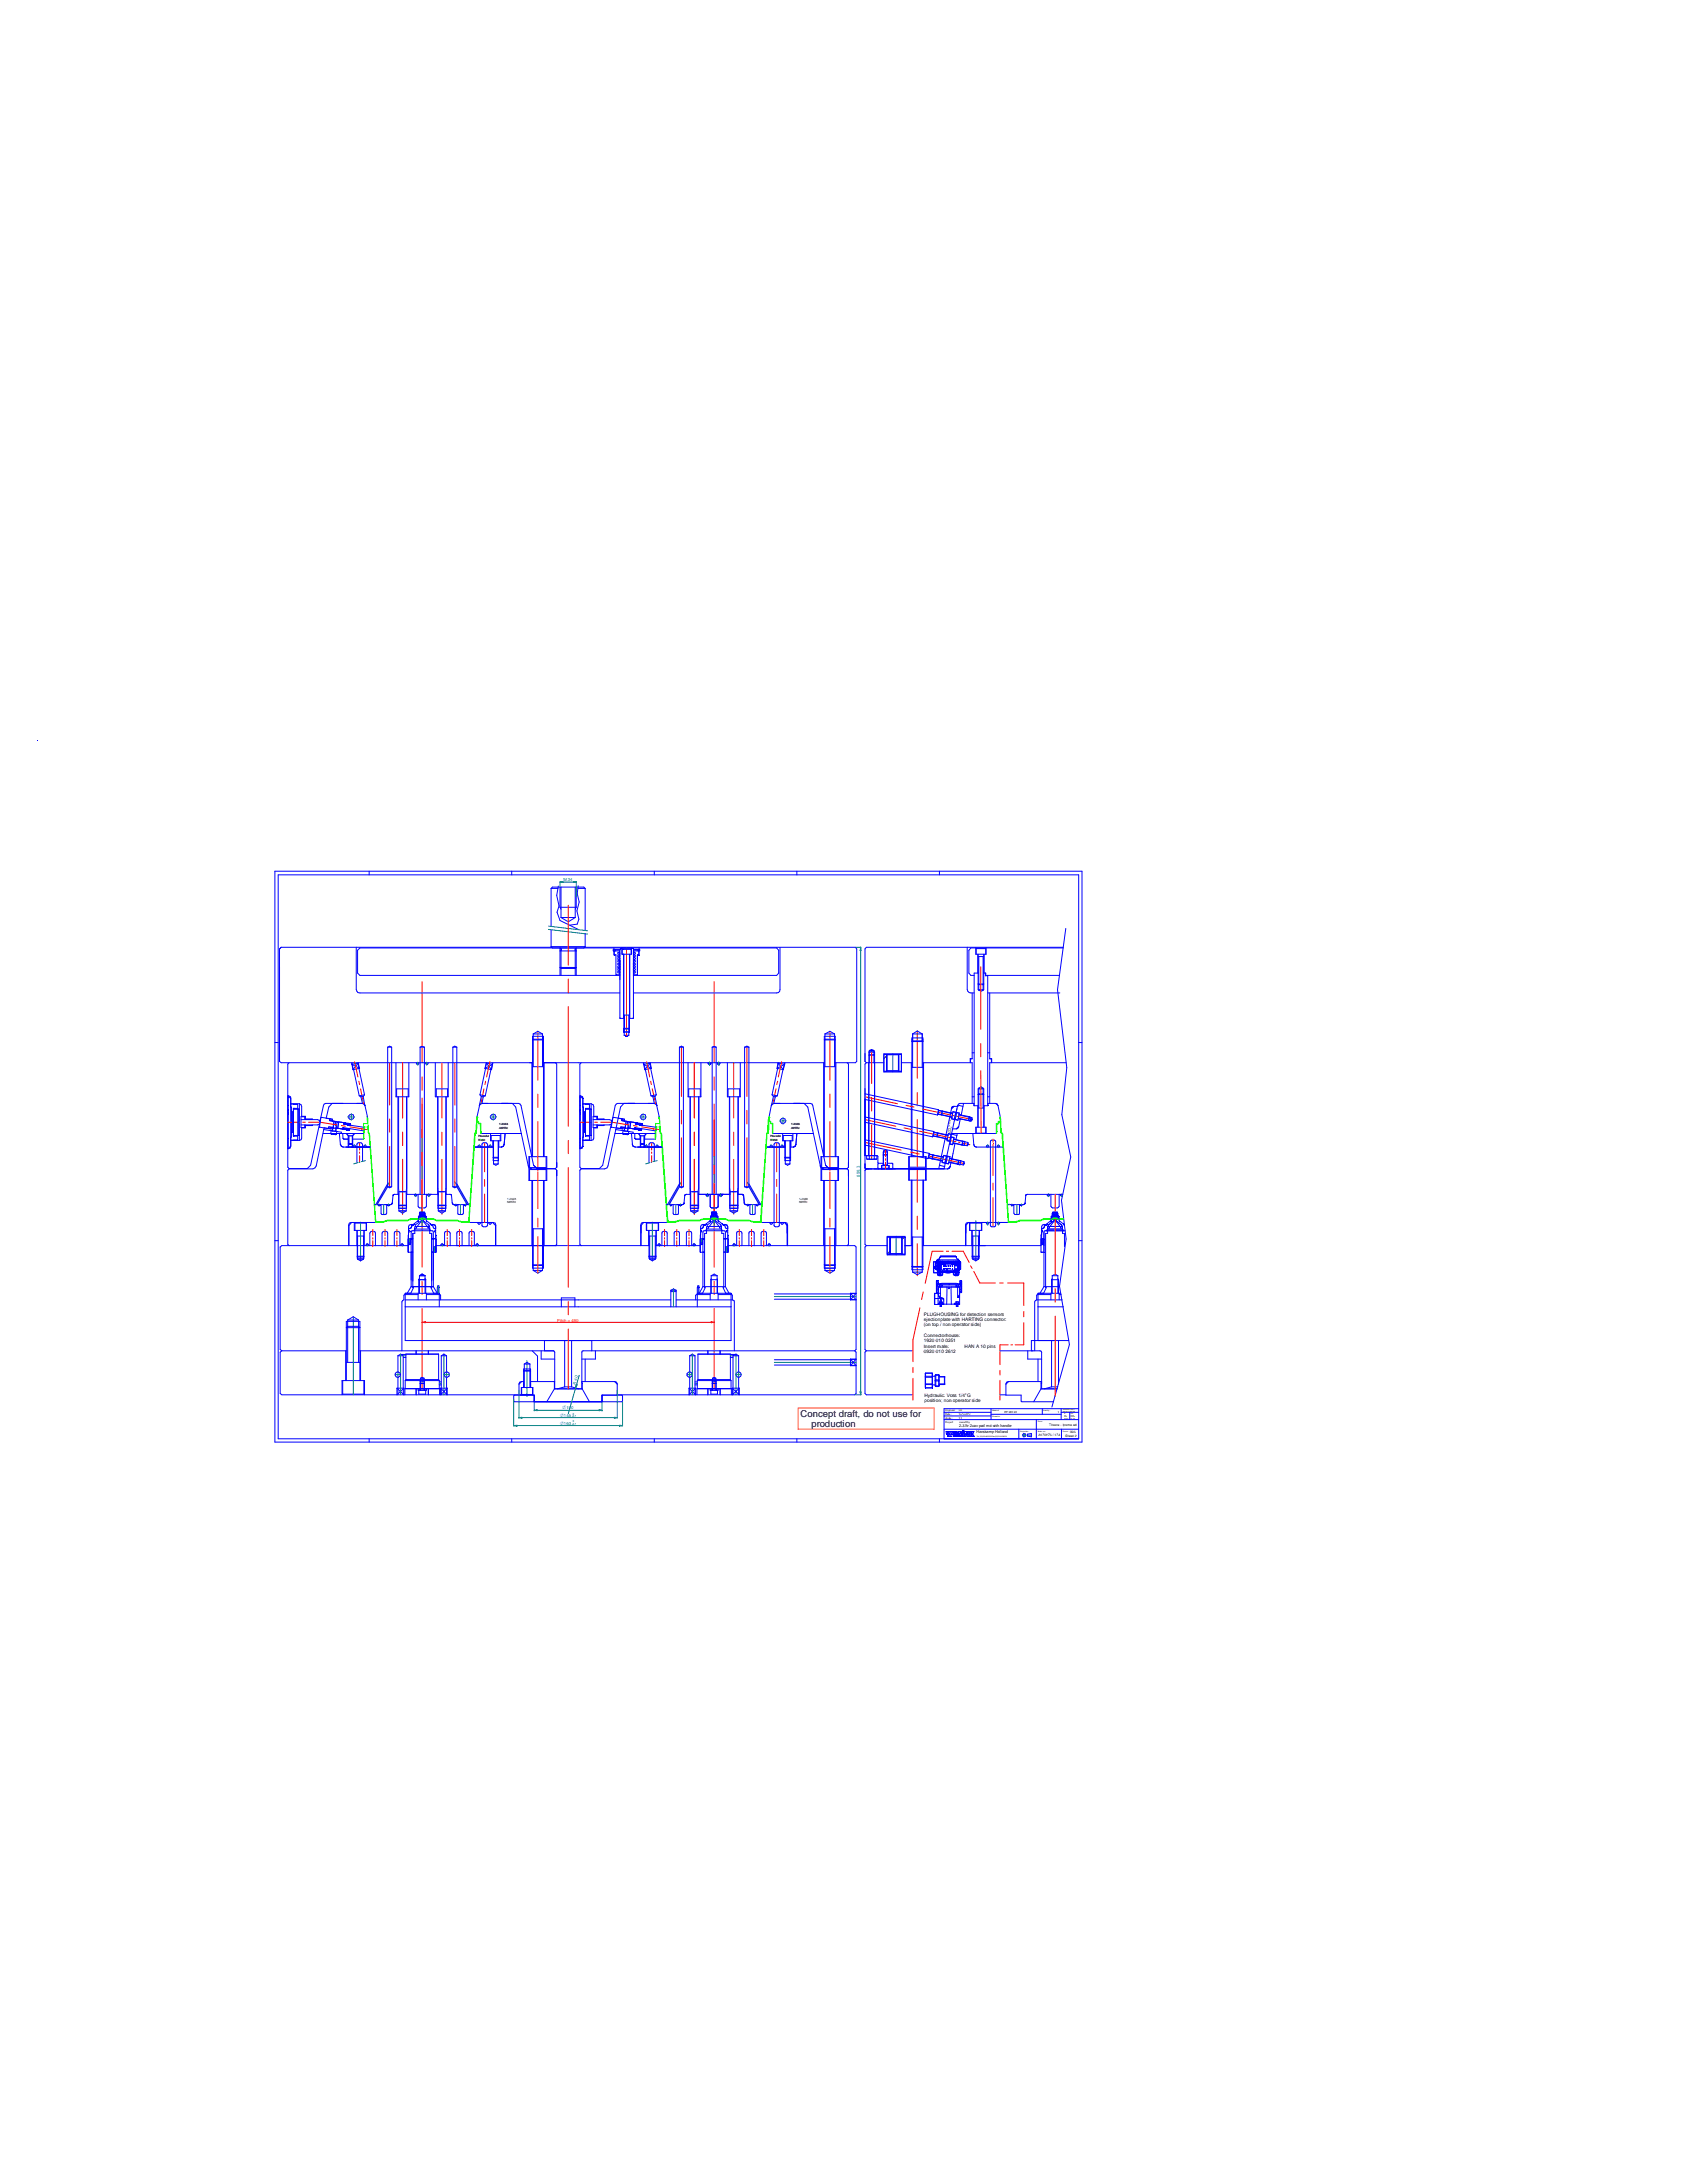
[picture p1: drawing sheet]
<svg xmlns="http://www.w3.org/2000/svg" width="216mm" height="279mm" viewBox="0 0 216 279" stroke-linecap="round" stroke-linejoin="round" font-family="sans-serif">
<defs><g id="words">
<g font-size="1.2">
<text x="102.4" y="181.3">Concept draft, do not use for</text>
<text x="103.8" y="182.7">production</text>
</g>
<g font-size=".6">
<text x="118.2" y="168.4">PLUGHOUSING for detection sensors</text>
<text x="118.2" y="169.1">ejectionplate with HARTING connector:</text>
<text x="118.2" y="169.8">(on top / non operator side)</text>
<text x="118.2" y="171.1">Connectorhouse:</text>
<text x="118.2" y="171.8">1920 010 0251</text>
<text x="118.2" y="172.5">Insert male:</text>
<text x="118.2" y="173.1">0920 010 2612</text>
<text x="123.4" y="172.5">HAN A 10 pins</text>
<text x="118.3" y="178.8">Hydraulic: Voss 1/4&quot;G</text>
<text x="118.3" y="179.5">position; non operator side</text>
</g>
<g font-size=".6" fill="#008080">
<text x="71.7" y="182.4">O</text>
<text x="71.7" y="181.4">O</text>
<text x="72" y="180.4">O</text>
</g>
<g font-size=".5" fill="#008080">
<text x="72.1" y="112.8">M 24</text>
<text x="110" y="150.6" transform="rotate(-90 110 150.6)">659.3</text>
<text x="73.7" y="177.2" transform="rotate(-74 73.7 177.2)">R 40</text>
<text x="72.2" y="182.4">160</text>
<text x="72.2" y="181.4">145</text>
<text x="72.5" y="180.4">100</text>
</g>
<text font-size=".5" fill="#f00" x="71.3" y="169.2">Pitch = 480</text>
<g font-size=".5">
<text x="122.8" y="182.7">2.3 ltr 2cav pail rnd with handle</text>
<text x="125" y="183.4">Harskamp Holland</text>
</g>
<g font-size=".4">
<text x="61.3" y="145.6">Hovadur</text>
<text x="61.3" y="146">K350</text>
<text x="63.9" y="144">1.2343</text>
<text x="63.9" y="144.4">48HRc</text>
<text x="98.6" y="145.6">Hovadur</text>
<text x="98.6" y="146">K350</text>
<text x="101.3" y="144">1.2343</text>
<text x="101.3" y="144.4">48HRc</text>
<text x="64.9" y="153.6">1.2343</text>
<text x="64.9" y="154">50HRc</text>
<text x="102.3" y="153.6">1.2343</text>
<text x="102.3" y="154">50HRc</text>
<text x="132.9" y="183.8">A170173 / 174</text>
<text x="134.3" y="182.5">Thrace - Ipoma ad</text>
<text x="136.3" y="183.9">Sheet 2</text>
<text x="136.9" y="183.4">00A</text>
</g>
<g font-size=".4" fill="#008080">
<text x="73.2" y="182.4">-0.1</text>
<text x="73.2" y="181.4">-0.1</text>
<text x="73.3" y="182">0</text>
<text x="73.3" y="181.1">0</text>
</g>
<g font-size=".3">
<text x="121" y="182.1">Project:</text>
<text x="121" y="181.6">Scale :</text>
<text x="121" y="181.1">Date :</text>
<text x="121" y="180.6">Engineer:</text>
<text x="122.7" y="180.6">HS</text>
<text x="122.7" y="181.1">14-12-2017</text>
<text x="122.7" y="181.6">1:1</text>
<text x="122.8" y="182.1">Assembly</text>
<text x="128.6" y="180.8">PP MFI 40</text>
<text x="135.4" y="180.8">1</text>
</g>
<g font-size=".2">
<text x="121.4" y="145" transform="rotate(-78 121.4 145)">1.2379</text>
<text x="121.5" y="144.2" transform="rotate(-78 121.5 144.2)">5</text>
<text x="121.5" y="144.1" transform="rotate(-78 121.5 144.1)">8-60HR c</text>
<text x="121.6" y="145" transform="rotate(-78 121.6 145)">Bal init C</text>
<text x="125" y="184">Tel.(31)318-452500 Fax.(31)318-456378</text>
<text x="127" y="180.6">Ma terial:</text>
<text x="127" y="181.3">Remarks:</text>
<text x="130.6" y="183.3">Pro jec tion :</text>
<text x="132.8" y="182">Clie nt:</text>
<text x="132.8" y="183.3">Order n o.:</text>
<text x="133.5" y="180.6">Quantity :</text>
<text x="136" y="183.3">Posnr.:</text>
</g>
</g></defs>
<g fill="none" stroke="#f00" stroke-width=".13">
<path d="M54 125.6v10.4M54 137.8v1.7M91.4 125.6v10.4M91.4 137.8v1.7M54 141.3v20.9M83.4 146.3v.9M83.4 147.4v.2M83.4 147.9v.9M91.4 141.3v20.9M54 164v1.7M54 167.5v10.4M91.4 164v1.7"/>
<path d="M91.4 167.5v10.4"/>
</g>
<g fill="none" stroke="#00f" stroke-width=".13">
<path d="M36.1 178.5h31.6M46.1 172.9h24.7M51.8 165.7l-.1 .1v.6l-.3 .2M51.9 165.5h4.3M51.9 171.6h22.1M51.9 165.6v1.7h22.1M51.9 166.4h22.1M51.9 173.3h4.2M52.6 164.7h2.9l.5 .8M52.8 164.8h.1l-.3 .7M53.3 177.8v.7M53.5 165.5v.9"/>
<path d="M53.7 163.3l.3-.2 .4 .2zM53.7 163.7l-.1 .1h.9l-.1-.1M54.6 165.7h1.7M54.6 165.5v.9M54.8 177.8v.7M55.2 164.8l.3 .7M66.4 177.1v1.5M71 173.1v4.7h3.5v-4.7M72.3 171.6v5.9M72.3 177.5h.9M72.3 177.5l-1 .3M73.2 171.6v5.9"/>
<path d="M73.2 177.5l.9 .3M79 178.5h30.4"/>
</g>
<path d="M67.4 174.2v4.5" fill="none" stroke="#008080" stroke-width=".13"/>
<g fill="none" stroke="#00f" stroke-width=".13">
<path d="M52.8 157.9v6.9M55.2 157.9v6.9M51.4 166.6v6.3M51.8 165.7h1.7M51.9 165.5v.2M51.9 167.3v4.3M51.9 165.5h.7M52.6 164.7l-.5 .8M53.3 172.9v.4M53.6 163.8v1.7M53.7 163.3v2.2M54.4 163.3v2.2"/>
<path d="M54.5 163.8v1.7M54.8 172.9v.4M56.2 165.6v1.7M56.4 165.8v.6M69.3 172.9v1h1.7M72.7 171.6h-3v1.3h1.1M74 171.6h19.6M74 167.3h19.6M86.5 166.4h7.2"/>
</g>
<path d="M56 164.8h.1" fill="none" stroke="#00f" stroke-width=".13"/>
<path d="M56 164.8h.2" fill="none" stroke="#00f" stroke-width=".13"/>
<g fill="none" stroke="#00f" stroke-width=".13">
<path d="M56 164.8v.7M56 164.8v-.2h.2v.9M56.2 165.5v.2M56.3 165.7l.1 .1M70.8 172.9l.2 .2M71.8 167.3v-1.2h1.8v1.2M72.7 171.6h3v1.3h-1.1l-.1 .2M74 166.4h11.9M76.2 172.9v1h-1.7M85.9 165.3h.6M85.9 165.1l.3-.1 .3 .1M85.9 165.1h.6"/>
<path d="M85.9 165.1v2.2M86.5 165.1v2.2M91 163.3l.4-.2 .4 .2zM91 163.7v.1h.8v-.1M91.9 165.7h1.7M91.9 165.5v.9M92.6 164.8h-.1l.4 .7h.6M92.8 164.7l.5 .8M93.6 165.5v.2"/>
</g>
<path d="M56.1 164.6v.9M86.2 165v2.3" fill="none" stroke="#008080" stroke-width=".13"/>
<path d="M89.2 165.7l-.2 .1M89.2 164.8v.9M89.3 164.8v-.2h.2v.9M90 164.7l-.5 .8M90.2 164.8h.1l-.4 .7h-.6M90.9 165.5v.9M93.6 165.6v6M93.6 165.7l.1 .1v.6l.2 .1 .1 .1v6.3" fill="none" stroke="#00f" stroke-width=".13"/>
<path d="M89.4 164.6v.9" fill="none" stroke="#008080" stroke-width=".13"/>
<path d="M89.2 164.8h.3" fill="none" stroke="#00f" stroke-width=".13"/>
<path d="M89.4 164.8h.1" fill="none" stroke="#00f" stroke-width=".13"/>
<g fill="none" stroke="#00f" stroke-width=".13">
<path d="M36.1 159.4h16.1M90.2 157.9v6.9M92.6 157.9v6.9M109.4 159.4l.2 .2v13.1l-.2 .2M124.1 156.5v1h1.5v-1M124.1 157.5v-1h1.5v1M124.4 157.5v1.9M124.4 158.2h.9M124.4 157.5v3.3M124.5 158.2v2.7M125.2 158.2v2.7M125.3 157.5v3.3"/>
<path d="M125.3 157.5v1.9M36.1 172.9h8.2M43.8 178.5v-1.8h2.9v1.8M43.9 176.7v1.7h2.7v-1.7M44.2 172.9v3.8M44.3 174.4h1.8M44.3 176.7v-7.6h1.8v7.6M44.3 169.9l.2-.1h1.4l.2 .1zM44.5 169v5.4M44.5 169h1.4M44.5 169l.7-.5 .7 .5M45.9 169v5.4"/>
<path d="M46.1 172.9v3.8M50.8 177.7h.9M50.8 177.7l.9 .8v-.8M50.8 177.7v.8l.9-.8M50.9 173.5l.4-.2 .3 .2M50.9 173.5h.7M50.9 173.5v2.1M50.9 176.3v2.2M51.6 173.5v5M53.3 172.9v.4M54.8 172.9v.4M54.8 177.8v.7"/>
<path d="M56.2 176.7v1h-4.3M56.2 176.9h.3M56.2 177.2h.3M56.3 177.8h-4.5v.7M56.4 177.7h.8M56.4 177.7v.8l.8-.8M56.4 177.7l.8 .8v-.8M56.5 173.5h.6M56.5 173.5v5M56.5 173.5l.3-.2 .3 .2M57.1 173.5v2.1M57.1 176.3v2.2"/>
<path d="M75.7 172.9h33.7M89 165.8v.6M89.2 165.7h1.7M89.2 165.6v1.7M89.2 165.5h4.4M90 160.3v4.4h2.8v-4.4M91 163.8v1.7M91 163.3v2.2M91.8 163.3v2.2M91.8 163.8v1.7M109.4 172.9l.2 .2v5.3l-.2 .1"/>
<circle cx="57.2" cy="175.9" r=".35"/>
</g>
<path d="M124.9 156.2v5.2M45.2 168.5v10M51.3 173.3v5.2M56.2 177.1h.3M56.8 173.3v5.2M56.8 175.9h.7M57.1 175.6v.7" fill="none" stroke="#008080" stroke-width=".13"/>
<g fill="none" stroke="#00f" stroke-width=".13">
<path d="M51.4 173.4h.5M51.6 173.7h.3M51.9 176.7v1M51.9 176.6v-3.3h4.2v3.3M51.9 176.6v.1M51.9 176.6h4.2M53.3 177.8v.7M56.1 176.6l.1 .1h-4.3M56.3 177.8v.7"/>
<circle cx="50.9" cy="175.9" r=".35"/>
</g>
<path d="M50.5 175.9h.8M50.9 175.6v.7M51.6 173.5h.3" fill="none" stroke="#008080" stroke-width=".13"/>
<g fill="none" stroke="#00f" stroke-width=".13">
<path d="M89.2 177.8v.7M89.3 176.6h4.2M89.3 176.6l-.1 .1h4.4M89.3 176.6v-3.3h4.2v3.3M92.2 177.8v.7M93.5 176.6l.1 .1M93.5 173.7h.3M93.5 173.4h.6M93.6 176.7v1"/>
<circle cx="94.5" cy="175.9" r=".34"/>
</g>
<path d="M93.5 173.5h.3M94.2 175.9h.7M94.5 175.6v.7" fill="none" stroke="#008080" stroke-width=".13"/>
<g fill="none" stroke="#00f" stroke-width=".13">
<path d="M36 121.2l-.2 .3M69.6 136h4.4M74.8 121.2h34.7l.1 .3v14.3l-.1 .2M108.6 136.2v13.2M36.1 159.4l-.2 .2v13.1l.2 .2-.2 .2v5.3l.2 .1M90.7 157.1v.1h-.2M108.6 149.8v9.5M68.1 172.9l.7 .7v3.2M74.9 173.9v2.9M88.2 177.7h.8M88.2 177.7l.8 .8v-.8M88.2 177.7v.8l.8-.8"/>
<path d="M88.3 173.5l.3-.2 .3 .2M88.3 173.5h.6M88.3 173.5v2.1M88.3 176.3v2.2M88.9 177.2h.3M88.9 176.9h.3M88.9 173.5v5M89.2 177.8h4.4v.7M89.2 176.7v1h4.4M89.3 173.3h4.2M90.6 172.9v.4M90.6 177.8v.7"/>
<path d="M92.2 172.9v.4M92.2 177.8v.7M93.7 177.7h.9M93.7 177.7v.8l.9-.8M93.7 177.7l.9 .8v-.8M93.8 173.5h.7M93.8 173.5v5M93.8 173.5l.4-.2 .3 .2M94.5 173.5v2.1M94.5 176.3v2.2M124.4 160.8v.2h.9v-.2M124.4 160.8l.1 .1"/>
<path d="M124.4 160.8h.9M124.5 160.9v.3M124.5 161.2l.4 .2 .3-.2M124.5 160.9h.7M124.5 161.2h.7M125.2 160.9v.3M125.3 160.8l-.1 .1"/>
<circle cx="88.3" cy="175.9" r=".34"/>
</g>
<path d="M87.9 175.9h.7M88.3 175.6v.7M88.6 173.3v5.2M88.9 177.1h.3M94.2 173.3v5.2" fill="none" stroke="#008080" stroke-width=".13"/>
<path d="M90.7 157.1l.5-.7h.4l.5 .7M92.1 157.2h.2" fill="none" stroke="#00f" stroke-width=".13"/>
<path d="M92.1 157.1v.1" fill="none" stroke="#00f" stroke-width=".13"/>
<path d="M90.4 157.5v.4h-.2" fill="none" stroke="#00f" stroke-width=".13"/>
<g fill="none" stroke="#00f" stroke-width=".13">
<path d="M36 121.2h34.6M74.4 136l-.2 .2v13.2M108.4 136l.2 .2M58.4 159.4h15.6M74.2 149.8v9.5l.2 .1M82.7 156.5v1h1.6v-1M82.8 157.5v-1h1.4v1M83 157.5v1.9M83.1 158.2h.8M83.1 157.5v3.5h.8v-3.5M83.1 158.2v3M83.9 158.2v3"/>
<path d="M84 157.5v1.9M88.7 159.4l.1-.2h.1l.1 .2M90.4 157.2v.3M92.3 157.2v.3M92.4 157.5v.4h.2M93.2 159.4h16.2M93.8 159.4l.1-.2h.1l.1 .2M108.6 159.3l-.2 .1M83.1 160.8h.8v.1h-.8zM83.1 161.2l.4 .2 .4-.2M83.1 161.2h.8M90.9 177.9h1"/>
<path d="M91 177.9v.5h.8v-.5M91.1 177.8v.1M91.1 177.1v-.3h.6v.3M91.2 176.4v.6h.4v-.6M91.2 176.4h.4M91.2 176.4l.2-.1 .2 .1M91.7 177.8v.1"/>
</g>
<path d="M83.5 156.4v5M88.8 159.1v.4M93.9 159.1v.4" fill="none" stroke="#008080" stroke-width=".13"/>
<path d="M53.6 177.9h.9M53.6 177.9v.5h.9v-.5M53.8 177.1v-.3h.5v.3M53.8 177.8v.1M53.8 176.4v.6h.5v-.6M53.8 176.4h.5M53.8 176.4l.2-.1 .3 .1M54.3 177.8v.1M90.9 177.8v.1h1v-.1M91.1 177.9v-.8h.6v.8M91.2 177v.9M91.6 177v.9" fill="none" stroke="#00f" stroke-width=".13"/>
<g fill="none" stroke="#00f" stroke-width=".13">
<path d="M46.1 121.3h53.3l.3 .3v2.9l-.3 .3h-18.3M46.1 124.8h26.6M74 136h31.5M99.8 121.2v5.5v.2l-.2 .1-18.5 .1M86.3 159.4v-1.6l.1-.2h.4l.2 .2v1.6M87.8 159.4v-1.6l.2-.2h.3l.2 .2v1.6M94.3 159.4v-1.6l.1-.2h.4l.2 .2v1.6M95.8 159.4v-1.6l.2-.2h.4l.1 .2v1.6M100.2 145.1v.9h1.3v-.9M100.2 146v-.7h1.2v.7M100.4 146v.8M100.5 146v2.5h.7v-2.5"/>
<path d="M100.5 148.1h.7l-.1 .1h-.6zM100.5 146v3M100.5 149h.6M100.5 149l.3 .1 .3-.1M101.1 146v3M101.2 146v.8M53.5 177.8v.1h1.1v-.1M53.8 177.9v-.8h.5v.8M53.8 177v.9M54.3 177v.9M66.8 176.8l-.4 .4M67 176.8l-.5 .1-.1 .2"/>
<path d="M67.9 176.8h3.1M74.5 176.8h4.2l.2 .1 .1 .2v1.5h-2v.7v.1h-8.5l-.1-.1v-.7h-2M78.7 176.8l.3 .4M99.1 165.6h9.7M99.1 166.3h9.7M99.1 174h9.7M99.1 174.7h9.7M108.8 165.5h.8l-.8 .9M108.8 165.5l.8 .9h-.8M108.8 165.6h.8M108.8 166.3h.8M108.8 165.5v.9"/>
<path d="M108.8 173.9v.9M108.8 173.9h.8l-.8 .9M108.8 173.9l.8 .9h-.8M108.8 174h.8M108.8 174.8h.8"/>
</g>
<path d="M91.4 155.1v1.4M99.1 165.9h10.5M99.1 174.4h10.5" fill="none" stroke="#008080" stroke-width=".13"/>
<path d="M86.6 157.4v.8M86.6 158.4v.2M86.6 158.8v.8M88.2 157.4v.8M88.2 158.4v.2M88.2 158.8v.8M94.6 157.4v.8M94.6 158.4v.2M94.6 158.8v.8M96.2 157.4v.8M96.2 158.4v.2M96.2 158.8v.8" fill="none" stroke="#f00" stroke-width=".13"/>
<path d="M71 176.8v1M71 177.8h3.5M71 177.8l-1 1.6" fill="none" stroke="#00f" stroke-width=".13"/>
<g fill="none" stroke="#00f" stroke-width=".13">
<path d="M35.2 111.5h103.3v73.1h-103.3zM35.6 112h102.4v72.2h-102.4zM47.2 111.5v.5M65.5 111.5v.5M83.7 111.5v.5M102 111.5v.5M120.2 111.5v.5M35.2 133.4h.4M91.1 134v18.9M91.7 134v18.9M95.3 134v17.9M95.8 134v17.9"/>
<path d="M138 133.4h.5M35.2 158.8h.4M90.4 152.9l.1 .2 .2-.1v-.1M91.4 152.9h1.2M92.1 152.9l.1 .2 .2-.1v-.1M94.4 152.9h.6M95.3 151.9l.3 .1 .2-.1M95.3 151.9h.5M95.4 154.2h.7M95.8 151.9l1.4 2.3M95.8 151.5l1.6 2.7M138 158.8h.5"/>
<path d="M66.7 178.6v-1h1.5v1M66.8 177.6v.9h1.4v-.9M67 177.6v-2.4h.9v2.4M67 175.5h.9zM67.1 174.6v3M67.1 174.6h.7M67.1 174.6l.3-.2 .4 .2M67.8 174.6v3M74.5 176.8v.2M74.5 177v.8l.9 1.6M47.2 184.2v.4M65.5 184.2v.4"/>
<path d="M83.7 184.2v.4M102 184.2v.4M120.2 184.2v.4"/>
</g>
<path d="M90.6 152.8v.4M92.2 152.8v.4M95.6 151.3l1.6 2.9" fill="none" stroke="#008080" stroke-width=".13"/>
<path d="M95.6 133.9v6.4M95.6 142.1v1.7M95.6 145.6v6.4" fill="none" stroke="#f00" stroke-width=".13"/>
<path d="M81.2 145.7l.2 .1h.6M82 145.8v1M82 146.4v.4M82.4 146.4v.4M82.5 145.8v1M82.5 145.8h1.4" fill="none" stroke="#00f" stroke-width=".13"/>
<path d="M81.2 145.1v.6M81.9 145.3v.5M82 146.4v.4" fill="none" stroke="#00f" stroke-width=".13"/>
<path d="M81.2 145.7l.2 .1h.6M81.7 145.1l.2 .2M82.7 145.1l-.2 .2v.5" fill="none" stroke="#00f" stroke-width=".13"/>
<path d="M81.7 145.1h1" fill="none" stroke="#00f" stroke-width=".13"/>
<path d="M82 145.4h.4" fill="none" stroke="#00f" stroke-width=".13"/>
<path d="M82 146.4h.4" fill="none" stroke="#00f" stroke-width=".13"/>
<path d="M81.7 145.1h1" fill="none" stroke="#00f" stroke-width=".13"/>
<path d="M82 146.5h.3" fill="none" stroke="#00f" stroke-width=".13"/>
<path d="M82.7 145.1l-.2 .3" fill="none" stroke="#00f" stroke-width=".13"/>
<path d="M81.7 145.1l.3 .3v1.1M82.5 145.4l-.1 1.1" fill="none" stroke="#00f" stroke-width=".13"/>
<path d="M82 145.4v1.1M82.4 145.4v1.1" fill="none" stroke="#00f" stroke-width=".13"/>
<path d="M82 146.4h.3" fill="none" stroke="#00f" stroke-width=".13"/>
<path d="M46.1 127.1h26.6M80.6 145.1h3.3M80.8 145.1l.1 1.4M82.5 146.4v.4M104.9 149.2l.2 .3 .3 .1M105.7 149.1l.4 .5" fill="none" stroke="#00f" stroke-width=".13"/>
<path d="M74.2 140.5v6.5M75.6 141.3v4.7" fill="none" stroke="#00f" stroke-width=".13"/>
<path d="M74.2 140.3h.3l.1 .2M74.6 141.3h1l.3 .1 .1 .2v1.3M74.6 146h1M74.6 146.7l-.1 .2-.3 .1M76.4 144.3h-.4v1.4M77.3 143.2v.1M77.3 144v.1" fill="none" stroke="#00f" stroke-width=".13"/>
<path d="M76 142.9h.4M76.5 143.2h.8M76.5 144.1h.8" fill="none" stroke="#00f" stroke-width=".13"/>
<path d="M74.6 140.6v.7M74.6 146v.7" fill="none" stroke="#00f" stroke-width=".13"/>
<path d="M76 145.7l-.1 .2-.3 .1" fill="none" stroke="#00f" stroke-width=".13"/>
<path d="M80 144.4l-.1 .3M80.3 144.8h.2" fill="none" stroke="#00f" stroke-width=".13"/>
<path d="M79.8 144.3h.2M82.1 144.4v.2" fill="none" stroke="#00f" stroke-width=".13"/>
<path d="M78.8 144.6l2.2 .3" fill="none" stroke="#00f" stroke-width=".13"/>
<path d="M79.8 144.7h.1M80.3 144.4l1.7 .3M80.4 144.4l-.1 .4M82.2 143.9v.1" fill="none" stroke="#00f" stroke-width=".13"/>
<path d="M79.9 143.5l2.3 .3" fill="none" stroke="#00f" stroke-width=".13"/>
<path d="M80 144.4h.3" fill="none" stroke="#00f" stroke-width=".13"/>
<path d="M80.2 143.9h.1" fill="none" stroke="#00f" stroke-width=".13"/>
<path d="M79.8 144.7l.6 .1" fill="none" stroke="#00f" stroke-width=".13"/>
<path d="M80.1 143.9l.3 .1" fill="none" stroke="#00f" stroke-width=".13"/>
<path d="M79.8 145.2h.5" fill="none" stroke="#00f" stroke-width=".13"/>
<path d="M79.7 145.1l.6 .1" fill="none" stroke="#00f" stroke-width=".13"/>
<path d="M80.4 144l-.1 .4" fill="none" stroke="#00f" stroke-width=".13"/>
<path d="M80.4 144.4l-.1 .4" fill="none" stroke="#00f" stroke-width=".13"/>
<path d="M79.8 144.7l-.1 .5M80 144.4l-.1 .3M80.1 143.9l-.1 .5" fill="none" stroke="#00f" stroke-width=".13"/>
<path d="M79.6 143.4l.4 .1M80.5 144.8l-.1 .4M80.7 143.6l.6 .1" fill="none" stroke="#00f" stroke-width=".13"/>
<path d="M80.1 143.5l-.1 .8M80.7 143.6l-.1 .8 .6 .1M81.2 144.3v.1M81.3 143.8v.1" fill="none" stroke="#00f" stroke-width=".13"/>
<path d="M74.2 142v.1" fill="none" stroke="#00f" stroke-width=".13"/>
<path d="M74.2 142.1v.2" fill="none" stroke="#00f" stroke-width=".13"/>
<path d="M74.3 140.3v6.7M74.3 140.3l.3 .3v6.1l-.3 .3M74.7 143.6v1.3" fill="none" stroke="#00f" stroke-width=".13"/>
<path d="M74.7 142.3v1.3" fill="none" stroke="#00f" stroke-width=".13"/>
<path d="M74.2 143.6h1.5M76.1 143.6h.4M76.9 143.6h1.4" fill="none" stroke="#f00" stroke-width=".13"/>
<path d="M74.9 141.3h.5" fill="none" stroke="#00f" stroke-width=".13"/>
<path d="M74.9 145.9h.5" fill="none" stroke="#00f" stroke-width=".13"/>
<path d="M75 145.3h.4M75 141.9h.4" fill="none" stroke="#00f" stroke-width=".13"/>
<path d="M74.6 141.7h.1M74.8 144.9h-.1v.6M74.9 145.9h.5M75.4 141.4v.5M75.4 145.3v.6" fill="none" stroke="#00f" stroke-width=".13"/>
<path d="M74.6 145.9h.3" fill="none" stroke="#00f" stroke-width=".13"/>
<path d="M74.8 142.3v2.6" fill="none" stroke="#00f" stroke-width=".13"/>
<path d="M74.6 141.3h.3M74.6 145.5h.1M74.9 141.9h.5" fill="none" stroke="#00f" stroke-width=".13"/>
<path d="M74.6 141.3v.4M74.6 145.5v.4M74.7 141.7v.6h.1M74.9 141.4h.5M74.9 141.9v3.5h.5v-.1" fill="none" stroke="#00f" stroke-width=".13"/>
<path d="M75.4 141.9h.1" fill="none" stroke="#00f" stroke-width=".13"/>
<path d="M75 141.9h.1" fill="none" stroke="#00f" stroke-width=".13"/>
<path d="M75 145.3h.4M75 141.9h.4" fill="none" stroke="#00f" stroke-width=".13"/>
<path d="M75 145.3v.1M75.5 142v3.3" fill="none" stroke="#00f" stroke-width=".13"/>
<path d="M74.9 141.9v3.5" fill="none" stroke="#00f" stroke-width=".13"/>
<path d="M75.5 141.9h.1v3.4h-.1z" fill="none" stroke="#00f" stroke-width=".13"/>
<path d="M75.9 142.9h.5v.4M76.4 144v.3" fill="none" stroke="#00f" stroke-width=".13"/>
<path d="M75.9 142.9v1.4h.5M75.9 144h2.1M75.9 143.3h2.1" fill="none" stroke="#00f" stroke-width=".13"/>
<path d="M76.4 144v.1" fill="none" stroke="#00f" stroke-width=".13"/>
<path d="M74.2 140.3v.2M74.5 140.5h.1" fill="none" stroke="#00f" stroke-width=".13"/>
<path d="M74.5 140.4h.1" fill="none" stroke="#00f" stroke-width=".13"/>
<path d="M80.5 143.6l-.1 .7" fill="none" stroke="#00f" stroke-width=".13"/>
<path d="M80.5 143.6h-.2v.3" fill="none" stroke="#00f" stroke-width=".13"/>
<path d="M80.1 143.5l-.1 .8-.5-.1M80.7 143.6l-.1 .8M80.9 144.4l.5 .1M81 143.6l.3 .1M81.2 144.3v.1M81.3 143.8v.1" fill="none" stroke="#00f" stroke-width=".13"/>
<g fill="none" stroke="#00f" stroke-width=".13">
<path d="M105.4 136v12M105.5 136.5h1.4M105.6 132.3v4.2M105.6 132.3h1.2M105.6 132.3l.6-.3 .6 .3M105.6 133h1.2l.1 .1h-1.4zM106.8 132.3v4.2M107 136v12M78 143.3l.2 .1 .1 .2-.1 .3-.2 .1M79.6 143.4l.5 .1M105.1 149.6v-1.6h2.2v1.6M105.1 149.6v1.5h2.2v-1.5"/>
<path d="M105.2 148v1.4h2v-1.4M105.2 151.1v-1.4h2v1.4M105.4 151.1v8.3M105.5 148v-15.4h1.4v15.4M105.5 151.1v11.2h1.4v-11.2M105.5 157.3h1.4M105.6 157.3v5.3M106.8 157.3v5.3M107 151.1v8.3M110.7 149v.5l.1 .1h.4M113.6 158.3h.3M114 158.4v2"/>
<path d="M115.4 158.4v2M105.5 161.9h1.4l-.1 .1h-1.2zM105.6 162.6h1.2M105.6 162.6l.6 .3 .6-.3"/>
</g>
<path d="M106.2 132v6.3M78.3 143.6l2.2 .4M81.1 144.1h.4M82.1 144.2l2.2 .4M106.2 140v1.7M106.2 143.6v6.2" fill="none" stroke="#f00" stroke-width=".13"/>
<path d="M114.7 158.2v2.4" fill="none" stroke="#008080" stroke-width=".13"/>
<path d="M113.9 160.1l-.3 .4" fill="none" stroke="#000" stroke-width=".13"/>
<path d="M113.5 158.4v2.1" fill="none" stroke="#00f" stroke-width=".13"/>
<path d="M113.9 158.3v2.2h-.3" fill="none" stroke="#00f" stroke-width=".13"/>
<path d="M115.7 158.3l-.3 .3" fill="none" stroke="#000" stroke-width=".13"/>
<path d="M115.8 158.3h-.4v2.2h.4" fill="none" stroke="#00f" stroke-width=".13"/>
<path d="M113.9 158.3v2.2M115.4 158.3v2.2M115.8 158.2v2.4" fill="none" stroke="#00f" stroke-width=".13"/>
<path d="M113.5 158.2v2.4" fill="none" stroke="#00f" stroke-width=".13"/>
<path d="M113.5 158.2h2.3M113.6 160.5h2.2" fill="none" stroke="#00f" stroke-width=".13"/>
<path d="M113.6 158.3h2.2M113.5 160.6h2.3" fill="none" stroke="#00f" stroke-width=".13"/>
<g fill="none" stroke="#00f" stroke-width=".13">
<path d="M136.4 118.8l-1.1 7.9 1.2 10-.6 6 1.1 5.4-1.2 5.5 .6 5-.8 6 1.3 7.5-2.3 8M110.7 136.2v12.8M116.6 136v12M116.7 136.6h1.4M116.8 132.3v4.3M116.8 133.2h1.2l.1 .1h-1.4zM116.8 132.3h1.2M116.8 132.3l.6-.3 .6 .3M118 132.3v4.3M118.2 136v12M110.9 149.6l-.2 .2v9.5l.2 .1h2.6M111.5 149.6h9.8"/>
<path d="M113.9 158.3l.1 .1h1.4v-.1M115.8 159.4h.9M116.3 149.6v-1.6h2.2v1.6M116.3 149.6v1.4h2.2v-1.4M116.4 148v1.4h2v-1.4M116.4 151v-1.3h2v1.3M116.6 151v8.4M116.7 158.3h1.4M116.7 148v-15.2h1.4v15.2M116.7 151v11.5h1.4v-11.5M116.8 158.3v4.5M118 158.3v4.5"/>
<path d="M118.2 151v8.4M121.2 148h.4l-.2 1-.4-.1M121.4 148.8h.3M121.5 148.3h.3M121.6 148.1l-.4-.1-.1 .9h.3M121.6 149.3l-.3 .3M122 147.7l-.4 1.7-.1 .1-.2 .1M122.6 141.5l-1.8 8.1M122.7 148.5h.3l-.1 .6-.3-.1M123.4 148.7l-.7-.2-.1 .5 .7 .1M123.4 148.7l-.1 .4M123.4 148.7v.2l-.1 .2"/>
<path d="M125.3 159.4h7.9M126.2 146.8l.1-.2 .2 .1v.1M127.6 146.8l.1-.2 .2 .1v.1M113.9 160.5l.1-.1h1.4v.1M116.7 162.1h1.4l-.1 .1h-1.2zM116.8 162.8h1.2M116.8 162.8l.6 .4 .6-.4"/>
</g>
<path d="M126.4 146.5v.4M127.8 146.5v.4" fill="none" stroke="#008080" stroke-width=".13"/>
<path d="M117.4 132v6M117.4 139.8v1.7M110.7 146.2l4.6 1M116.5 147.4l1.1 .3M117.4 143.3v6.1M117.4 149.7v4.2M117.4 155.7v1.7M117.4 159.2v4.1M118.8 148l4.6 .9" fill="none" stroke="#f00" stroke-width=".13"/>
<g fill="none" stroke="#00f" stroke-width=".13">
<path d="M121.4 148.8l1.2 .2M121.5 148.7l1.1 .3M121.5 148.3l1.2 .2-.1 .5M121.5 148.3l1.2 .2M122.4 142.4l.4 .1-.2 .9-.4-.1M122.6 143.2l.3 .1M122.7 142.6l.3 .1M122.8 142.5l-.4-.1-.1 .9h.3M124.1 143l-.1 .4 .3 .1M124.1 143h.3M124.1 143l-.1-.1 .2 .1v.5l-.2-.1M124.4 143l-.1 .5"/>
<path d="M124.4 143l.1 .3-.2 .2"/>
</g>
<path d="M122.3 142.8l2.2 .5" fill="none" stroke="#f00" stroke-width=".13"/>
<path d="M121.6 149.4l-.1 .1-.2 .1M121.9 144.5h.5M122.6 141.5v.1M122.6 143.1l1.4 .3M122.7 144.3l-.3 .2M122.7 144.2l-.3 .3M122.7 142.7l1.3 .2v.5l-1.4-.2M122.7 142.7l1.4 .3M123.2 141.6l-.5-.1-.2 .1M123.3 141.2l-.3 1.5" fill="none" stroke="#00f" stroke-width=".13"/>
<path d="M113.1 136h-2.2l-.2 .2M113.2 135h.3M113.5 135v2M115 135v2M115.4 136h1.3M121.8 145.2l.7 .1M121.9 147.9l-.1 .5" fill="none" stroke="#00f" stroke-width=".13"/>
<path d="M114.3 134.9v2.3" fill="none" stroke="#008080" stroke-width=".13"/>
<path d="M113.5 135.1l-.4 .4" fill="none" stroke="#000" stroke-width=".13"/>
<path d="M113.1 135v2.1" fill="none" stroke="#00f" stroke-width=".13"/>
<path d="M113.5 135v2.1h-.3" fill="none" stroke="#00f" stroke-width=".13"/>
<path d="M115.3 135h-.3v2.1h.3" fill="none" stroke="#00f" stroke-width=".13"/>
<path d="M113.5 135v2.1M115 135v2.1M115.4 134.9v2.3" fill="none" stroke="#00f" stroke-width=".13"/>
<path d="M113.1 134.9v2.3" fill="none" stroke="#00f" stroke-width=".13"/>
<path d="M113.1 134.9h2.3M113.2 137.1h2.1" fill="none" stroke="#00f" stroke-width=".13"/>
<path d="M113.1 137.2h2.3M113.2 135h2.1" fill="none" stroke="#00f" stroke-width=".13"/>
<path d="M113.5 135h.1M115 137v.1" fill="none" stroke="#00f" stroke-width=".13"/>
<g fill="none" stroke="#00f" stroke-width=".13">
<path d="M113.5 135h1.5M115 137h-1.5v.1M123.8 121.2v5.5l.2 .3 .2 .1M126.4 127.1h9.2M136.1 121.2h-25.2l-.2 .3v14.3l.2 .2M136.1 121.3h-11.9l-.2 .3v2.9l.2 .3h.5M110.9 159.4l-.2 .2v13.1l.2 .2M110.9 172.9l-.2 .2v5.3l.2 .1h5.9M110.9 172.9h5.9M132.8 165.7l-.1 .1M132.8 165.5v.2M133.6 164.7l-.5 .8"/>
<path d="M133.8 164.8h.1l-.3 .7h-.7M134.5 165.5v.9M134.7 163.3l.3-.2 .4 .2zM134.7 163.7l-.1 .1h.9l-.1-.1M135.6 165.7h.2M135.6 165.5v.9"/>
</g>
<path d="M133.6 157.8v6.9h2M133.8 157.9v6.9M136.2 157.9v1.7M132.7 165.8v.6M132.8 165.7h1.7M132.8 165.6v1.7M132.8 165.5h3M134.6 163.8v1.7M134.7 163.3v2.2M135.4 163.3v2.2M135.5 163.8v1.7" fill="none" stroke="#00f" stroke-width=".13"/>
<path d="M133.3 158l-.1 .1M133.3 157.2h.1M133.6 156.7l-.2 .1-.1 .2M134.1 157h.2M134.3 157.1v.1h-.2M134.9 156.2l-.7 .6M135.1 156.2l.7 .6" fill="none" stroke="#00f" stroke-width=".13"/>
<path d="M134.1 157v.3" fill="none" stroke="#00f" stroke-width=".13"/>
<path d="M134.1 157.3h1.9M134.2 156.8l-.1 .1M134.3 157h1.6M134.3 157.1l.5-.7h.4l.6 .7M135.8 157.2h.2M135.8 156.8l.1 .1" fill="none" stroke="#00f" stroke-width=".13"/>
<path d="M136 157v.3" fill="none" stroke="#00f" stroke-width=".13"/>
<path d="M135.8 157.1v.1" fill="none" stroke="#00f" stroke-width=".13"/>
<path d="M133.7 156.7v.3l-.3 .2M134.9 156.2l.1-.1 .1 .1" fill="none" stroke="#00f" stroke-width=".13"/>
<path d="M133.9 157.5h2.3M134.1 157.5v.4h-.3" fill="none" stroke="#00f" stroke-width=".13"/>
<path d="M133.2 158.1v1.3M133.3 157.7h.1M133.3 157.5h.1M134.1 157.2v.3M134.1 157.3l-.2 .2M134.1 157h1.8M136 157.2v.7h.2M136 157.3l.1 .2M136.3 157.5l-2.7 .1v1.8" fill="none" stroke="#00f" stroke-width=".13"/>
<path d="M133.4 157.5v.1M134.1 157v.3h1.9v-.3" fill="none" stroke="#00f" stroke-width=".13"/>
<path d="M134.1 157.3l-.2 .2M136 157.3l.1 .2" fill="none" stroke="#00f" stroke-width=".13"/>
<path d="M134.2 156.8l-.1 .1" fill="none" stroke="#00f" stroke-width=".13"/>
<path d="M135.8 156.8l.1 .1" fill="none" stroke="#00f" stroke-width=".13"/>
<path d="M133.3 157.7v1.4M133.6 156.7h.3M133.6 156.7v.3v.2l-.3 .1v.2M133.7 156.7v.1h.2M133.9 156.7v.1M134.5 156v.3M134.9 156.2l-.7 .6M135.1 156.2l.7 .6" fill="none" stroke="#00f" stroke-width=".13"/>
<path d="M134.5 156v.3" fill="none" stroke="#00f" stroke-width=".13"/>
<path d="M134.4 156.3l-.4 .3" fill="none" stroke="#00f" stroke-width=".13"/>
<path d="M135.6 156v.3" fill="none" stroke="#00f" stroke-width=".13"/>
<path d="M135.6 156.3l.5 .3" fill="none" stroke="#00f" stroke-width=".13"/>
<path d="M136.1 156.6v.1" fill="none" stroke="#00f" stroke-width=".13"/>
<path d="M134 156.6l-.1 .1" fill="none" stroke="#00f" stroke-width=".13"/>
<path d="M135 156.1l-.1 .1h.2v-.1" fill="none" stroke="#00f" stroke-width=".13"/>
<path d="M135 156.1h.1" fill="none" stroke="#00f" stroke-width=".13"/>
<path d="M133.6 158.5l-.4 .1v1.6l.1 .1M134.9 156.2l.1-.1 .1 .1" fill="none" stroke="#00f" stroke-width=".13"/>
<path d="M133.3 159.1h.3M133.3 159.3h.2M133.3 158.5v.8M133.5 158.5v.8M133.6 158.6v1.6" fill="none" stroke="#00f" stroke-width=".13"/>
<path d="M133.4 158.5v.8M133.6 158.5v.6M133.2 160.3h.4" fill="none" stroke="#00f" stroke-width=".13"/>
<path d="M133.3 157v1M129.1 176.8l-.4 .4M131.5 172.9v1h1.8M132.8 173.9v2.9M133.2 177.8h2.1M133.3 176.8h-4.3l-.2 .1-.1 .2v1.5h2v.7l.1 .1h4M134.6 171.6v5.9M134.6 177.5h.8M134.6 177.5l-1 .3M135.9 166.4h-3.2l-.2 .1-.1 .1v6.3M136.1 167.3h-3.3v4.3M136.8 171.6h-4.8v1.3h1.1l.2 .2v4.7" fill="none" stroke="#00f" stroke-width=".13"/>
<path d="M136.1 156.7h.1M136.1 156.7v.1M133.3 176.8v.2M133.3 177h-.1v.8l-.9 1.6M135.5 171.6v5.6" fill="none" stroke="#00f" stroke-width=".13"/>
<path d="M126.7 146.8v-.7l.2-.2 .5 .1v.8" fill="none" stroke="#00f" stroke-width=".13"/>
<path d="M127.1 146.5v.3" fill="none" stroke="#f00" stroke-width=".13"/>
<path d="M127.1 145.8v.4" fill="none" stroke="#f00" stroke-width=".13"/>
<path d="M74 159.4h9.1M90.9 152.9v1.5l.2 .2h.6l.2-.1v-1.6M99.1 156.5v.3l.1 .2 .5-.1v-.4M99.9 156.5l.1 .2h.2v-.2M110.7 149v.5l.1 .1h.7" fill="none" stroke="#00f" stroke-width=".13"/>
<path d="M90 156.7l-.3 .1v.2" fill="none" stroke="#00f" stroke-width=".13"/>
<path d="M89.7 157.2h.1M90.5 157h.2M91.5 156.2l.7 .6" fill="none" stroke="#00f" stroke-width=".13"/>
<path d="M90.7 157h1.6M92.2 156.8l.1 .1M92.3 157v.3h-1.9" fill="none" stroke="#00f" stroke-width=".13"/>
<path d="M89.6 158.1v1.3M89.7 157v1M90 156.7v.4l-.2 .1M91.3 156.2l.1-.1 .1 .1M92.3 157.3l.2 .2M92.8 156.7l.2 .1 .1 .2M93.1 157.5v1" fill="none" stroke="#00f" stroke-width=".13"/>
<path d="M90 157.7v.8" fill="none" stroke="#00f" stroke-width=".13"/>
<path d="M90.1 157.5l-.1 .2M92.8 157.7v.8" fill="none" stroke="#00f" stroke-width=".13"/>
<path d="M89.7 157.7h.1M89.7 157.5h.1M89.8 157.5v.1M90.1 157.5h2.6l.1 .2M90.4 157v.3l-.1 .2M90.6 156.8l-.1 .1" fill="none" stroke="#00f" stroke-width=".13"/>
<path d="M92.2 156.8l.1 .1" fill="none" stroke="#00f" stroke-width=".13"/>
<path d="M89.7 157.3v.2" fill="none" stroke="#00f" stroke-width=".13"/>
<path d="M93 157.7h.1" fill="none" stroke="#00f" stroke-width=".13"/>
<path d="M89.7 157.7v.8M93 157.5v.1M93.1 157v.5h-.1" fill="none" stroke="#00f" stroke-width=".13"/>
<path d="M90 156.7h.3M90 156.7l-.1 .5-.2 .1M90.1 156.7v.1M90.3 156.7v.1M90.9 156v.3M91.3 156.2l-.7 .6M92.8 156.7l.2 .1 .1 .2v.3l-.2-.1z" fill="none" stroke="#00f" stroke-width=".13"/>
<path d="M90.1 156.8h.2" fill="none" stroke="#00f" stroke-width=".13"/>
<path d="M90.9 156v.3M92.5 156.7h.3" fill="none" stroke="#00f" stroke-width=".13"/>
<path d="M90.8 156.3l-.4 .3" fill="none" stroke="#00f" stroke-width=".13"/>
<path d="M91.9 156v.3M92.5 156.7v.1h.2M92.7 156.7v.1" fill="none" stroke="#00f" stroke-width=".13"/>
<path d="M91.9 156v.3" fill="none" stroke="#00f" stroke-width=".13"/>
<path d="M92 156.3l.4 .3" fill="none" stroke="#00f" stroke-width=".13"/>
<path d="M89.7 158.5h.3M90.4 156.6l-.1 .1M90.9 156.3h-.1M91.3 156.2h.2M91.3 156v.2M91.3 156.1h.1M91.4 156v.1M91.4 156.1l.1 .1M91.9 156.3h.1M92.4 156.6l.1 .1M92.8 158.5h.3" fill="none" stroke="#00f" stroke-width=".13"/>
<path d="M89.6 158.6v1.6M89.7 158.5h.5M90 158.6h.2M92.6 158.5h.5M92.6 158.6h.2M93.2 158.6v1.6M89.6 160.3h.6M90 160.2h.2M92.6 160.3h.6M92.6 160.2h.2" fill="none" stroke="#00f" stroke-width=".13"/>
<path d="M90 158.6v1.6M93.2 158.6v1.6" fill="none" stroke="#00f" stroke-width=".13"/>
<path d="M89.7 158.5v.8M89.9 158.5v.8M92.8 158.6v1.6M92.9 159.8h.2v.5M92.9 159.6h.2M92.9 159.6v.7M93.1 159.6v.7" fill="none" stroke="#00f" stroke-width=".13"/>
<path d="M89.8 158.5v.8M93 159.6v.7" fill="none" stroke="#008080" stroke-width=".13"/>
<g fill="none" stroke="#00f" stroke-width=".13">
<path d="M90.6 136v.1l.2 .1 .2-.1v-.1M91.1 134l.3-.1 .3 .1zM91.8 136l.1 .2 .2-.1v-.1M89.6 159.4v.9M89.7 159.1h.2M89.7 159.3h.2zM93.2 158.1v2.2M97.4 156.5h3.1M100.4 156.5l.4 .3v2.6M114.2 149.6h6.7M121.7 145.5l.4 .1-.2 .9-.4-.1M122 146.3l.2 .1"/>
<path d="M122 145.8h.3M122.1 145.6l-.3-.1-.2 .9 .3 .1M123.2 146.1h.3l-.1 .5h-.3M123.6 156.8v2.6M123.9 146.2l-.7-.1-.1 .4 .7 .1M123.9 146.2l-.1 .4M123.9 146.2l.1 .3-.2 .1M124 156.5l-.4 .3M124.5 145.1l.2 1.6M124.6 146.5l.1 .2M124.7 146.7l.2 .1h3.4M124.7 146.7l.3 .1"/>
<path d="M126.2 156.5l.1 .2h.1l.1-.2M126.7 146.8v10l.2 .2h.4l.1-.2v-10M127.6 156.5l.1 .2h.1l.1-.2M129.1 156.5h-5.2h-.2l-.1 .3v2.6M52.6 160.3v4.4M55.5 160.3v4.4"/>
</g>
<path d="M90.8 135.9v.5M92 135.9v.5M126.4 156.4v.4M127.8 156.4v.4" fill="none" stroke="#008080" stroke-width=".13"/>
<path d="M121.3 145.9l1 .2M122.6 146.2h.3M123.1 146.3l1 .2M127.1 146.8v3.7M127.1 151.4v.9M127.1 153.3v3.7" fill="none" stroke="#f00" stroke-width=".13"/>
<path d="M122 146.3l1.1 .2M122 145.8l1.2 .3-.1 .5-1.1-.3M122 145.8l1.2 .3" fill="none" stroke="#00f" stroke-width=".13"/>
<g fill="none" stroke="#00f" stroke-width=".13">
<path d="M124.2 135.5v.5M124.4 127.1v8.4h-.2v.5M124.4 136v5.2M124.4 134.7h.3M124.7 124.5h.5M124.9 121.3v.8h1.3v-.8M124.9 122.1v-.7h1.3v.7M125.1 122.1v2.4M125.2 125.9h.7l-.1 .1h-.5zM125.2 122.1v4.6h.7v-4.6M125.2 122.4h.7M125.3 126.7l.3 .2 .2-.2"/>
<path d="M125.3 122.4v4.3M125.3 126.7h.5M125.8 122.4v4.3M125.9 124.5h.3v.3M125.9 122.1v2.4M126.1 124.5v.4h.3M126.4 134.7h.3M126.7 127.1v8.4h.2v.5M126.7 136v5.2M126.9 135.5v.5M124.4 140.4h.3M124.6 141.2v.3"/>
<path d="M124.7 141.5h.5M124.9 145.1v-.8h1.3v.8M124.9 144.3v.7h1.3v-.7M125.1 141.5v2.8M125.2 141.8h.7M125.9 141.5h.5M125.9 141.5v2.8M126.4 140.4h.3M126.4 141.2v.3"/>
</g>
<g fill="none" stroke="#00f" stroke-width=".13">
<path d="M118.1 136h6.3M124.2 127.1h.5M124.7 124.5v17M125.3 139.3v2.5M125.3 139.3l.3-.2 .2 .2M125.3 139.3h.5M125.8 139.3v2.5M126.1 124.8h9.5M126.4 124.8v16.7M126.7 136h9.7M78.3 144.3l1 .1M78.5 143l1 .2"/>
<path d="M79.5 143.3l.1 .1M79.9 143.3v.1M121.8 145.1h5.8M124.7 141.2h-1.8l-.3 .3M125.2 144.3v-4.9h.7v4.9M125.2 140.1l.1-.1h.5l.1 .1zM126.4 141.2h1l.2 .1M127.6 141.3l.1 .2 .3 1.5M127.6 141.3l.1 .2"/>
</g>
<path d="M79.4 144.3v.1l.3 .1 .1-.2M79.5 144.2l.2 .1M79.9 143.3l-.3-.1v.2" fill="none" stroke="#00f" stroke-width=".13"/>
<path d="M79.6 143.4l.2 .1M79.6 143.2l-.1 .1" fill="none" stroke="#00f" stroke-width=".13"/>
<path d="M79.4 144.3v.1" fill="none" stroke="#00f" stroke-width=".13"/>
<path d="M78.4 143l-.2 1.2M79.8 144.3l-.1 .2M79.9 143.3v.2" fill="none" stroke="#00f" stroke-width=".13"/>
<path d="M95.3 134l.3-.1 .2 .1zM76 142.9h.5v.3M76.5 144.1v.3h-.5M78.9 144.4l.8 .1M79.1 143.1l.8 .2M83.9 144.4v.3M89.4 152.9h2M91.1 156h.6M95 152.9h.1M95.1 152.9l.1 .1M95.9 154.2h.2M118.1 159.4h8" fill="none" stroke="#00f" stroke-width=".13"/>
<path d="M91.4 144.5v12.3" fill="none" stroke="#008080" stroke-width=".13"/>
<path d="M128.9 154.2h2.1M134.7 156h.7" fill="none" stroke="#00f" stroke-width=".13"/>
<path d="M130.1 154.2v1.2" fill="none" stroke="#008080" stroke-width=".13"/>
<path d="M129.8 154.2v1.1l.1 .1h.5l.1-1.2" fill="none" stroke="#00f" stroke-width=".13"/>
<path d="M129.2 154.1v.1" fill="none" stroke="#008080" stroke-width=".13"/>
<path d="M129.5 154.1v.3" fill="none" stroke="#008080" stroke-width=".13"/>
<path d="M129.6 154.2v.1" fill="none" stroke="#00f" stroke-width=".13"/>
<path d="M129.5 154.3h.1" fill="none" stroke="#00f" stroke-width=".13"/>
<path d="M129.4 154.2v.1M130.6 154.2v.1" fill="none" stroke="#00f" stroke-width=".13"/>
<path d="M130.7 154.1v.3" fill="none" stroke="#008080" stroke-width=".13"/>
<path d="M130.6 154.3h.2" fill="none" stroke="#00f" stroke-width=".13"/>
<path d="M130.8 154.2v.1M131.2 154l-.2 .2M131.2 154l-.1 .1M131.3 152.9l-.1 1.1M131.4 152.9h-.1M131.5 152.9h-.2" fill="none" stroke="#00f" stroke-width=".13"/>
<path d="M135.7 152.9v.1l.2 .1" fill="none" stroke="#00f" stroke-width=".13"/>
<path d="M134.2 152.8v.4M135.9 152.8v.4" fill="none" stroke="#008080" stroke-width=".13"/>
<g fill="none" stroke="#00f" stroke-width=".13">
<path d="M120 142.6l.5 .1M120.1 142.2h.5l-.1 .5-.4-.1M120.1 142.1l.5 .1M121.5 143h.3M121.7 142.4l.2 .1M121.8 141.8l.1-.2h.2l-.3 .3M122 142.3l.3 .1-.2 .9-.3-.1M122 141.6h.6M122.2 146.3l-.2 1.4M122.4 142.4l-.4-.1-.2 .9 .4 .1M122.5 145.1l-.2 .7M122.9 143.2l-.2 1.1"/>
<path d="M131.5 152.9h4.5M134 152.9l.1 .2 .2-.1v-.1M134.5 152.9v1.5l.2 .2h.6l.3-.2v-1.5"/>
</g>
<path d="M110.7 140.4l4.2 .9M116 141.5l1 .2M118.1 141.9l4.2 .9" fill="none" stroke="#f00" stroke-width=".13"/>
<g fill="none" stroke="#00f" stroke-width=".13">
<path d="M110.7 140l9.4 2M110.7 140.7l9.3 2M118.8 148.2l.5 .1M118.9 147.7l.5 .1M119 147.7l.4 .1-.1 .5-.4-.1M120.1 142v.2l-.1 .5M120.1 142l-.1 .7M120.4 148.5l.2 .1M120.4 148l.3 .1M120.5 142.7l1.3 .3M120.6 142.2l1.3 .3M120.8 147.9l.3 .1-.2 .8h-.3"/>
<path d="M121.2 148l-.4-.1-.2 .9 .4 .1M121.8 141.8l-1.7 7.8M121.9 142.5l-1.3-.3-.1 .5 1.3 .3"/>
</g>
<path d="M110.7 145.9l8.2 1.7M110.7 146.6l8 1.7M118.9 147.6v.6l-.2 .1M118.9 147.6l-.2 .7M119.3 148.3l1.3 .2M119.3 148.3l1.3 .3M119.4 147.8l1.3 .3M120.2 149.1l.7 .2M120.7 148.1l-1.3-.3-.1 .5M122.5 141.9l-.1 .2" fill="none" stroke="#00f" stroke-width=".13"/>
<path d="M133.7 156h2.4" fill="none" stroke="#0f0" stroke-width=".13"/>
<path d="M133.6 156l-.5 .2" fill="none" stroke="#0f0" stroke-width=".13"/>
<path d="M130.6 156.2h2.5" fill="none" stroke="#0f0" stroke-width=".13"/>
<path d="M130.6 156.2l-.6 .1" fill="none" stroke="#0f0" stroke-width=".13"/>
<path d="M129.1 156.3l.1 .1h.8M133.7 156h2.4" fill="none" stroke="#0f0" stroke-width=".13"/>
<path d="M128.3 145l.8 11.3M133.7 156l-.5 .3h-1.4" fill="none" stroke="#0f0" stroke-width=".13"/>
<path d="M131.6 156.3h.2" fill="none" stroke="#0f0" stroke-width=".13"/>
<path d="M130.6 156.3h1" fill="none" stroke="#0f0" stroke-width=".13"/>
<path d="M130.6 156.3l-.6 .1" fill="none" stroke="#0f0" stroke-width=".13"/>
<path d="M128.2 145.1l.8 11.2" fill="none" stroke="#0f0" stroke-width=".13"/>
<path d="M129 156.4v.1" fill="none" stroke="#0f0" stroke-width=".13"/>
<path d="M129.2 156.4h.1" fill="none" stroke="#0f0" stroke-width=".13"/>
<path d="M131.7 156.3h.1" fill="none" stroke="#0f0" stroke-width=".13"/>
<path d="M128 143.1v.4" fill="none" stroke="#0f0" stroke-width=".13"/>
<path d="M127.8 143.5h.2" fill="none" stroke="#0f0" stroke-width=".13"/>
<path d="M127.8 143.5v.1v.2M127.9 143h.1" fill="none" stroke="#0f0" stroke-width=".13"/>
<path d="M128 143h.1" fill="none" stroke="#0f0" stroke-width=".13"/>
<path d="M128.1 143.1v1.8" fill="none" stroke="#0f0" stroke-width=".13"/>
<path d="M128.2 145h.1" fill="none" stroke="#0f0" stroke-width=".13"/>
<path d="M127.6 143.8h.1" fill="none" stroke="#0f0" stroke-width=".13"/>
<path d="M127.5 143.8v1.3" fill="none" stroke="#0f0" stroke-width=".13"/>
<path d="M127.6 143.9v1.1" fill="none" stroke="#0f0" stroke-width=".13"/>
<path d="M127.6 143.8h.2" fill="none" stroke="#0f0" stroke-width=".13"/>
<path d="M127.8 143.6v.2" fill="none" stroke="#0f0" stroke-width=".13"/>
<path d="M127.8 143.6h.2" fill="none" stroke="#0f0" stroke-width=".13"/>
<path d="M128 143.6l.1 1.4" fill="none" stroke="#0f0" stroke-width=".13"/>
<path d="M128.1 145h.1" fill="none" stroke="#0f0" stroke-width=".13"/>
<path d="M125.5 137l.1 8M125.5 123.7v8M125.5 133.6v1.7M110.7 143.3l3.9 .8M115.7 144.4l.9 .2M117.7 144.8l4 .8M135 152.9v10.3M135 164.9v1.8M135 168.4v10.3" fill="none" stroke="#f00" stroke-width=".13"/>
<path d="M115.8 159.4h.7M119.4 145.4l.5 .1M119.5 144.9l.5 .1-.1 .5-.4-.1M119.5 144.9l.5 .1M120.9 145.8h.3M121 145.2l.3 .1M121.4 145.1l.3 .1-.2 .9-.3-.1M121.8 145.2l-.4-.1-.2 .9 .4 .1" fill="none" stroke="#00f" stroke-width=".13"/>
<g fill="none" stroke="#00f" stroke-width=".13">
<path d="M110.7 143l8.8 1.8M110.7 143.6l8.6 1.9M119.5 144.8v.6l-.2 .1M119.5 144.8l-.2 .7M119.9 145.5l1.3 .3M120 145l1.3 .3M121.3 145.3l-1.3-.3-.1 .5 1.3 .3M120.8 182.9h17.2M120.8 181.7h17.2M120.8 180.8h6M120.8 181.2h6M123.2 183.1h.2v.3h-.2l-.1-.1z"/>
<path d="M123.2 183.2h.1v.1h-.1zM126.8 181h9M126.8 180.3v1.4M130.4 182.9v1.3M130.9 183.6l.1-.1h.2l.1 .2-.1 .2h-.2l-.1-.1zM131 183.6h.1l.1 .1-.1 .1h-.1zM131.5 183.6l.5-.1v.4l-.5-.1zM132.6 181.7v2.5M133.4 180.3v.7M135.8 180.8h2.2M135.8 180.3v1.4M135.8 182.9v1.3"/>
<path d="M136.9 180.8v.9M138 180.3h-17.2v3.9h17.2"/>
</g>
<path d="M102.2 180.2h17.3v2.7h-17.3z" fill="none" stroke="#ff8000" stroke-width=".13"/>
<path d="M130.9 183.7h.4M131.1 183.5v.4M131.5 183.7h.5" fill="none" stroke="#008080" stroke-width=".13"/>
<path d="M122.2 183.7l-.2 .2M122.2 183.2l-.2 .2M122.5 183.4l-.2 .2" fill="none" stroke="#000" stroke-width=".13"/>
<path d="M122.3 183.2h-.3v.7h.3" fill="none" stroke="#00f" stroke-width=".13"/>
<path d="M122.2 183.7h.1" fill="none" stroke="#00f" stroke-width=".13"/>
<path d="M122.2 183.6h.1" fill="none" stroke="#00f" stroke-width=".13"/>
<path d="M122.2 183.5h.1" fill="none" stroke="#00f" stroke-width=".13"/>
<path d="M122.2 183.3h.1" fill="none" stroke="#00f" stroke-width=".13"/>
<path d="M122.6 183.2v.1M122.8 183.5l-.2 .2M123 183.3l-.1 .1M123 183.7l-.1 .2" fill="none" stroke="#000" stroke-width=".13"/>
<path d="M124.3 183.3l-.2 .2M124.3 183.7l-.2 .2M124.5 183.6l-.2 .1M124.6 183.8l-.1 .1" fill="none" stroke="#000" stroke-width=".13"/>
<path d="M124.3 183.5l.1-.3h.2l-.1 .4 .2 .3h-.2l-.2-.3" fill="none" stroke="#00f" stroke-width=".13"/>
<path d="M124.3 183.5v-.3h-.2v.7h.2v-.3" fill="none" stroke="#00f" stroke-width=".13"/>
<path d="M123.7 183.4l-.3 .3M123.9 183.2l-.1 .1M124 183.6l-.2 .2" fill="none" stroke="#000" stroke-width=".13"/>
<path d="M123.6 183.5l.2 .4h.2v-.7h-.2v.4" fill="none" stroke="#00f" stroke-width=".13"/>
<path d="M123.6 183.5v.4h-.2v-.7h.3l.1 .4" fill="none" stroke="#00f" stroke-width=".13"/>
<path d="M123.3 183.4l-.1 .2M123.4 183.8l-.1 .1" fill="none" stroke="#000" stroke-width=".13"/>
<path d="M123.2 183.4h.2v.5" fill="none" stroke="#00f" stroke-width=".13"/>
<path d="M121.1 183.4v.1" fill="none" stroke="#00f" stroke-width=".13"/>
<path d="M121.2 183.6h.1" fill="none" stroke="#00f" stroke-width=".13"/>
<path d="M121.3 183.9h.4" fill="none" stroke="#00f" stroke-width=".13"/>
<path d="M121.8 183.6l-.1 .2" fill="none" stroke="#00f" stroke-width=".13"/>
<path d="M121.1 183.2h.8l-.1 .3M121.3 183.3h.1v.3h-.2zM121.6 183.3h.1l.1 .3h-.3l-.1 .3h.2zM122.4 183.5l.1 .2v.1l-.2 .1M123.2 183.4v.5h.2" fill="none" stroke="#00f" stroke-width=".13"/>
<path d="M122.5 183.3l-.1 .2" fill="none" stroke="#00f" stroke-width=".13"/>
<path d="M122.3 183.2l.1 .1" fill="none" stroke="#00f" stroke-width=".13"/>
<path d="M122.2 183.3v.1" fill="none" stroke="#00f" stroke-width=".13"/>
<path d="M122.3 183.6v.1" fill="none" stroke="#00f" stroke-width=".13"/>
<path d="M122.2 183.6v.1M123.8 183.6v-.4h.2v.7h-.2" fill="none" stroke="#00f" stroke-width=".13"/>
<path d="M123.6 183.5v.4h-.2v-.7h.3l.1 .4" fill="none" stroke="#00f" stroke-width=".13"/>
<path d="M123.6 183.5l.2 .4" fill="none" stroke="#00f" stroke-width=".13"/>
<path d="M124.3 183.5l.1-.3h.2l-.1 .4 .2 .3h-.2" fill="none" stroke="#00f" stroke-width=".13"/>
<path d="M124.3 183.5v-.3h-.2v.7h.2v-.3" fill="none" stroke="#00f" stroke-width=".13"/>
<path d="M124.3 183.6l.2 .3" fill="none" stroke="#00f" stroke-width=".13"/>
<path d="M122.8 183.6v.3h-.2v-.7l.4 .1 .1 .2-.1 .1 .1 .3h-.2l-.1-.2" fill="none" stroke="#00f" stroke-width=".13"/>
<path d="M122.9 183.5h-.1" fill="none" stroke="#00f" stroke-width=".13"/>
<path d="M122.8 183.4h.1" fill="none" stroke="#00f" stroke-width=".13"/>
<path d="M121.1 183.2v.2M121.2 183.6l.1 .2M122.2 183.3h.1M122.2 183.5h.1M122.2 183.6h.1M122.2 183.7h.1M122.3 183.2h-.3v.7h.3M122.8 183.4v.1M123.2 183.2h.1v.1h-.1zM123.2 183.1h.2v.3h-.2l-.1-.1zM123.2 183.4h.2v.5" fill="none" stroke="#00f" stroke-width=".13"/>
<path d="M98.1 146.8h2.4M98.7 141.4l-.3 1.6M98.8 141.3l-.1 .2M98.9 145.1h5.2M99 141.2h4.7l.2 .1 1.8 7.8 .4 .5h2.3M99.1 141.2l-.3 .1-.1 .2M101.9 146.5l-.2 .2-.2 .1M102 145.1l-.1 1.4-.1 .2-.2 .1M102.9 141.2l.5 .5 1.6 7.5 .1 .3 .3 .1h3" fill="none" stroke="#00f" stroke-width=".13"/>
<path d="M95.4 154.2h2.1M97.2 154.1h.1" fill="none" stroke="#00f" stroke-width=".13"/>
<path d="M96.3 154.2v1.2" fill="none" stroke="#008080" stroke-width=".13"/>
<path d="M96 154.2v1.1l.1 .1h.5v-1.2" fill="none" stroke="#00f" stroke-width=".13"/>
<path d="M97.2 154.1v.1" fill="none" stroke="#008080" stroke-width=".13"/>
<path d="M96.9 154.1v.3" fill="none" stroke="#008080" stroke-width=".13"/>
<path d="M96.8 154.2v.1" fill="none" stroke="#00f" stroke-width=".13"/>
<path d="M96.9 154.3h.1" fill="none" stroke="#00f" stroke-width=".13"/>
<path d="M95.8 154.2v.1M97 154.2v.1" fill="none" stroke="#00f" stroke-width=".13"/>
<path d="M95.7 154.1v.3" fill="none" stroke="#008080" stroke-width=".13"/>
<path d="M95.6 154.3h.2" fill="none" stroke="#00f" stroke-width=".13"/>
<path d="M95.2 153l.1 1.1M95.2 154l.1 .1M95.3 154.1l.1 .1M95.3 154.1l.2 .1M95.6 154.2v.1" fill="none" stroke="#00f" stroke-width=".13"/>
<path d="M100.4 136.1v.1M100.5 136.1l-.1 .1M99 141.2h.8M108.4 149.6l.2 .2v.7M108.6 148.8v.6l-.2 .2" fill="none" stroke="#00f" stroke-width=".13"/>
<g fill="none" stroke="#00f" stroke-width=".13">
<path d="M99.4 136.7l.8 .2M99.5 136.7l-.7 3.4M99.6 136.1l-.2 .6M99.6 136.1l.6 .8M99.6 136.1l.8 .1M99.6 136.1l-.1 .6M100.4 136.2l-.9 4.1M100.4 136.2l-.2 .7M100.4 136.2l-1 .5M98.1 146.8h2.4M98.6 146.8v-.2l.2 .1v.1M98.8 140.1l.2 .2"/>
<path d="M98.8 140.1l.7 .2M98.9 145.1h5.2M99 140.3l.2 .1M99 140.3l-.3 1.2M99.1 156.5v-10l.1-.2h.4l.1 .2v10M99.2 140.4l-.2 .9M99.5 140.3l-.3 .1M99.9 146.8l.1-.2 .2 .1v.1M101.9 146.5l-.2 .2-.2 .1M102 145.1l-.1 1.4"/>
</g>
<path d="M99.3 139.4l-.4 1.9M99.5 138.4l-.1 .4M100 135.9l-.4 1.9M99.4 146.3v3.7M99.4 151v.8M99.4 152.8v3.7" fill="none" stroke="#f00" stroke-width=".13"/>
<path d="M98.7 146.5v.4M100.1 146.5v.4" fill="none" stroke="#008080" stroke-width=".13"/>
<path d="M98.4 143.1v.4" fill="none" stroke="#0f0" stroke-width=".13"/>
<path d="M98.5 143.5h.1" fill="none" stroke="#0f0" stroke-width=".13"/>
<path d="M98.5 143h.1M98.6 143.6l.1 .2" fill="none" stroke="#0f0" stroke-width=".13"/>
<path d="M98.4 143h.1" fill="none" stroke="#0f0" stroke-width=".13"/>
<path d="M98.4 143.1l-.1 1.8" fill="none" stroke="#0f0" stroke-width=".13"/>
<path d="M98.2 145h.1" fill="none" stroke="#0f0" stroke-width=".13"/>
<path d="M98.7 143.8h.1" fill="none" stroke="#0f0" stroke-width=".13"/>
<path d="M98.9 143.8v1.3" fill="none" stroke="#0f0" stroke-width=".13"/>
<path d="M98.8 143.9v1.1" fill="none" stroke="#0f0" stroke-width=".13"/>
<path d="M98.7 143.8h.1" fill="none" stroke="#0f0" stroke-width=".13"/>
<path d="M98.6 143.6v.2" fill="none" stroke="#0f0" stroke-width=".13"/>
<path d="M98.5 143.6h.1" fill="none" stroke="#0f0" stroke-width=".13"/>
<path d="M98.4 143.6l-.1 1.4" fill="none" stroke="#0f0" stroke-width=".13"/>
<path d="M98.2 145h.1" fill="none" stroke="#0f0" stroke-width=".13"/>
<path d="M91.4 143.3v4.7M91.4 149.1v1.2M91.4 151.5v4.5" fill="none" stroke="#f00" stroke-width=".13"/>
<path d="M84.4 143.1v.7" fill="none" stroke="#0f0" stroke-width=".13"/>
<path d="M84 143.8h.4" fill="none" stroke="#0f0" stroke-width=".13"/>
<path d="M84.3 143h.1" fill="none" stroke="#0f0" stroke-width=".13"/>
<path d="M84.4 143h.1" fill="none" stroke="#0f0" stroke-width=".13"/>
<path d="M84.4 143.1l.1 1.8" fill="none" stroke="#0f0" stroke-width=".13"/>
<path d="M84.5 145h.1" fill="none" stroke="#0f0" stroke-width=".13"/>
<path d="M84.7 145l.8 11.3 .1 .1h.8" fill="none" stroke="#0f0" stroke-width=".13"/>
<path d="M87 156.2l-.6 .1" fill="none" stroke="#0f0" stroke-width=".13"/>
<path d="M90 156l-.5 .2h-2.5" fill="none" stroke="#0f0" stroke-width=".13"/>
<path d="M91.5 155.9l-1.4 .1" fill="none" stroke="#0f0" stroke-width=".13"/>
<path d="M83.9 143.8v.5M91.5 155.9l.3 .1" fill="none" stroke="#0f0" stroke-width=".13"/>
<path d="M83.9 144.4v-.2h.5l.1 .8" fill="none" stroke="#0f0" stroke-width=".13"/>
<path d="M84.5 145h.1" fill="none" stroke="#0f0" stroke-width=".13"/>
<path d="M84.6 145.1l.8 11.2" fill="none" stroke="#0f0" stroke-width=".13"/>
<path d="M85.4 156.4v.1" fill="none" stroke="#0f0" stroke-width=".13"/>
<path d="M85.5 156.4h.1" fill="none" stroke="#0f0" stroke-width=".13"/>
<path d="M91.8 156h.9" fill="none" stroke="#0f0" stroke-width=".13"/>
<path d="M85.8 156.4h.1" fill="none" stroke="#0f0" stroke-width=".13"/>
<path d="M87 156.3l-.6 .1" fill="none" stroke="#0f0" stroke-width=".13"/>
<path d="M87 156.3h2.5" fill="none" stroke="#0f0" stroke-width=".13"/>
<path d="M90 156l-.5 .3" fill="none" stroke="#0f0" stroke-width=".13"/>
<path d="M90.1 156h2.6" fill="none" stroke="#0f0" stroke-width=".13"/>
<path d="M92.8 156l.5 .2M92.8 156l.5 .3" fill="none" stroke="#0f0" stroke-width=".13"/>
<path d="M93.3 156.2h2.5M93.3 156.3h2.5" fill="none" stroke="#0f0" stroke-width=".13"/>
<path d="M95.8 156.2l.6 .1M95.8 156.3l.6 .1" fill="none" stroke="#0f0" stroke-width=".13"/>
<path d="M96.4 156.4h.8" fill="none" stroke="#0f0" stroke-width=".13"/>
<path d="M97.3 156.3l-.1 .1" fill="none" stroke="#0f0" stroke-width=".13"/>
<path d="M98.1 145l-.8 11.3" fill="none" stroke="#0f0" stroke-width=".13"/>
<path d="M98.2 145h.1" fill="none" stroke="#0f0" stroke-width=".13"/>
<path d="M98.3 143.3v1.6" fill="none" stroke="#0f0" stroke-width=".13"/>
<path d="M98.4 143.1l-.1 .2" fill="none" stroke="#0f0" stroke-width=".13"/>
<path d="M98.4 143h.1" fill="none" stroke="#0f0" stroke-width=".13"/>
<path d="M98.5 143h.1" fill="none" stroke="#0f0" stroke-width=".13"/>
<path d="M98.4 143.1v.4M98.7 143.8h.1" fill="none" stroke="#0f0" stroke-width=".13"/>
<path d="M98.4 144.2l-.1 .8M98.9 143.8v.5" fill="none" stroke="#0f0" stroke-width=".13"/>
<path d="M98.2 145h.1" fill="none" stroke="#0f0" stroke-width=".13"/>
<path d="M98.2 145.1l-.8 11.2" fill="none" stroke="#0f0" stroke-width=".13"/>
<path d="M97.4 156.4v.1" fill="none" stroke="#0f0" stroke-width=".13"/>
<path d="M97.2 156.4h.1" fill="none" stroke="#0f0" stroke-width=".13"/>
<path d="M98.9 144.7v.4" fill="none" stroke="#0f0" stroke-width=".13"/>
<path d="M83.9 144.7v1.1" fill="none" stroke="#0f0" stroke-width=".13"/>
<path d="M83.9 144.7v1.1" fill="none" stroke="#0f0" stroke-width=".13"/>
<path d="M84.4 143.7v.1" fill="none" stroke="#0f0" stroke-width=".13"/>
<path d="M83.9 144.3v.4M83.9 144.2v.1M83.9 144.4v.3" fill="none" stroke="#0f0" stroke-width=".13"/>
<path d="M82.4 156.5l-.4 .3v2.6M85.4 156.5h-3.1h-.2l-.1 .3v2.6M92.2 152.9h1.2M98.6 156.5v.2h.2v-.2M108.6 149.8v.7" fill="none" stroke="#00f" stroke-width=".13"/>
<path d="M85.5 156.3l.1 .1" fill="none" stroke="#0f0" stroke-width=".13"/>
<path d="M85.4 156.4v.1" fill="none" stroke="#0f0" stroke-width=".13"/>
<path d="M85.5 156.4h.1" fill="none" stroke="#0f0" stroke-width=".13"/>
<g fill="none" stroke="#00f" stroke-width=".13">
<path d="M87 134v17.9M87 134l.2-.1 .3 .1M87 134h.5M87.5 134v17.9M106.8 136h2.7M80.9 146.4l.1 .3 .3 .1M80.9 146.5l.1 .2 .3 .1h3.4M81.2 144.3l2.7 .4M81.3 143.9l2.6 .4M82.5 146.8l.1-.2 .2 .1v.1M83.7 148.6v-2.1l-.1-.2h-.4l-.1 .2v2.3M83.9 146.8l.1-.2 .2 .1v.1"/>
<path d="M86.7 154.2h.7M87 151.9l-1.4 2.3M87 151.5l-1.6 2.7M87 151.9l.2 .1 .3-.1M87 151.9h.5M87.8 152.9l-.2 .1 .2-.1h.5"/>
</g>
<path d="M82.7 146.5v.4M83.1 148.8l-.5 .2M83.3 148.8h.1M84.1 146.5v.4M84.1 148.5l-.5 .2M87.2 151.3l-1.6 2.9" fill="none" stroke="#008080" stroke-width=".13"/>
<path d="M87.2 133.9v6.4M87.2 142.1v1.7M87.2 145.6v6.4M106.2 150v4.7M106.2 155.9v1.2M106.2 158.3v4.6" fill="none" stroke="#f00" stroke-width=".13"/>
<path d="M85.3 154.2h2.1" fill="none" stroke="#00f" stroke-width=".13"/>
<path d="M86.5 154.2v1.2" fill="none" stroke="#008080" stroke-width=".13"/>
<path d="M86.1 154.2v1.1l.2 .1h.5v-1.2" fill="none" stroke="#00f" stroke-width=".13"/>
<path d="M85.6 154.1v.1" fill="none" stroke="#008080" stroke-width=".13"/>
<path d="M85.9 154.1v.3" fill="none" stroke="#008080" stroke-width=".13"/>
<path d="M86 154.2v.1" fill="none" stroke="#00f" stroke-width=".13"/>
<path d="M85.8 154.3h.1" fill="none" stroke="#00f" stroke-width=".13"/>
<path d="M85.8 154.2v.1M87 154.2v.1" fill="none" stroke="#00f" stroke-width=".13"/>
<path d="M87.1 154.1v.3" fill="none" stroke="#008080" stroke-width=".13"/>
<path d="M87 154.3h.2" fill="none" stroke="#00f" stroke-width=".13"/>
<path d="M87.2 154.2v.1M87.5 154.1l-.1 .1M87.5 154.1l-.2 .1M87.5 154v.1M87.6 153l-.1 1.1" fill="none" stroke="#00f" stroke-width=".13"/>
<path d="M91.1 155.2h.1" fill="none" stroke="#00f" stroke-width=".13"/>
<path d="M91 155.6v.1M91.7 155.6v.1" fill="none" stroke="#00f" stroke-width=".13"/>
<path d="M90.9 155.7h.1M91.1 155.2v.4M91.7 155.2v.4M91.7 155.7h.2" fill="none" stroke="#00f" stroke-width=".13"/>
<path d="M91.1 155.2h.6" fill="none" stroke="#00f" stroke-width=".13"/>
<path d="M90.9 155.7v.3h.1M91.2 155.5v.4M91.9 155.7v.3h-.1" fill="none" stroke="#00f" stroke-width=".13"/>
<path d="M91.1 155.2v.2h.1M91.7 155.2v.2h-.1" fill="none" stroke="#00f" stroke-width=".13"/>
<path d="M90.9 155.7h.2M91.7 155.7h.2" fill="none" stroke="#00f" stroke-width=".13"/>
<path d="M91.1 155.3v.3M91.1 155.2h.1M91.7 155.3v.3" fill="none" stroke="#00f" stroke-width=".13"/>
<path d="M91.1 155.2v.2h.1M91.7 155.2v.2h-.1" fill="none" stroke="#00f" stroke-width=".13"/>
<path d="M91.1 155.2h.6M91.2 155.5v.4h.3M91.6 155.5v.4" fill="none" stroke="#00f" stroke-width=".13"/>
<path d="M90.9 155.8l.2 .2M90.9 155.7l.3 .2M91 155.7l.2 .2M91.1 155.6l.1 .2M91.1 155.5l.1 .2M91.1 155.4l.1 .2" fill="none" stroke="#00f" stroke-width=".13"/>
<path d="M91.1 155.3v.1M91.6 155.7l.1 .3" fill="none" stroke="#00f" stroke-width=".13"/>
<path d="M91.6 155.7l.3 .3M91.6 155.5l.3 .4M91.6 155.4l.1 .2M91.7 155.4v.1M91.7 155.3v.1M91.7 155.2v.1M91.8 155.7h.1" fill="none" stroke="#00f" stroke-width=".13"/>
<path d="M91.3 155.2l-.2 .1M91.4 155.2l-.3 .2M91.5 155.2l-.3 .2M91.6 155.5l-.4 .4M91.6 155.7l-.3 .2M91.6 155.8l-.2 .1M91.6 155.9h-.1M91.6 155.2l-.4 .3M91.7 155.2l-.5 .4M91.7 155.3l-.5 .4" fill="none" stroke="#00f" stroke-width=".13"/>
<path d="M91 156h.8" fill="none" stroke="#0f0" stroke-width=".13"/>
<path d="M134.7 155.6v.1M135.4 155.6v.1" fill="none" stroke="#00f" stroke-width=".13"/>
<path d="M134.6 155.7h.1M134.7 155.2v.4M135.3 155.2v.4M135.4 155.7h.1" fill="none" stroke="#00f" stroke-width=".13"/>
<path d="M134.7 155.2h.6" fill="none" stroke="#00f" stroke-width=".13"/>
<path d="M134.5 155.7v.3h.2M134.9 155.5v.4M135.5 155.7v.3h-.1" fill="none" stroke="#00f" stroke-width=".13"/>
<path d="M134.7 155.2v.2h.1M135.3 155.2v.2h-.1" fill="none" stroke="#00f" stroke-width=".13"/>
<path d="M134.6 155.7h.1M135.4 155.7h.1" fill="none" stroke="#00f" stroke-width=".13"/>
<path d="M134.7 155.3v.3M135.4 155.3v.3" fill="none" stroke="#00f" stroke-width=".13"/>
<path d="M134.7 155.2v.2M134.8 155.4h.1M135.3 155.2v.2" fill="none" stroke="#00f" stroke-width=".13"/>
<g fill="none" stroke="#00f" stroke-width=".13">
<path d="M134.5 155.9l.1 .1M134.5 155.8l.2 .2M134.5 155.7l.3 .2M134.6 155.7l.3 .2M134.7 155.5l.2 .2M134.7 155.4l.2 .2M134.7 155.3v.1M134.7 155.6l.2 .2M134.7 155.2h.6M134.9 155.5v.4M135.2 155.5v.4h-.3M135.2 155.9h.1"/>
<path d="M135.2 155.7l.2 .3"/>
</g>
<g fill="none" stroke="#00f" stroke-width=".13">
<path d="M134.8 155.2h-.1M134.9 155.9l.3-.4 .3 .4M134.9 155.9l.3-.2 .3 .3M134.9 155.2l-.2 .1M135 155.2l-.3 .2M135.2 155.2l-.4 .2M135.2 155.8l-.2 .1M135.2 155.4l.1 .2M135.3 155.2l-.4 .3M135.3 155.4l.1 .1M135.4 155.7h.1M135.4 155.4l-.1-.1-.4 .4"/>
<path d="M135.4 155.3l-.1-.1-.4 .4"/>
</g>
<path d="M134.7 156h.7" fill="none" stroke="#0f0" stroke-width=".13"/>
<path d="M82.3 136.1l.1 .1M82.4 136.1v.1M78.2 143.8l-1.1 5.3-.4 .5h-2.3l-.2-.2M79.8 141.2l-.4 .5-1.6 7.5-.1 .3-.3 .1h-3l-.2 .2M83.7 141.2l.2 .1M83.9 141.3l-.1-.1h-4.8l-.3 .3M83.9 141.3l.2 .2M84 141.4l.4 1.6" fill="none" stroke="#00f" stroke-width=".13"/>
<g fill="none" stroke="#00f" stroke-width=".13">
<path d="M71.2 136.2v13.2M82.4 136.2l.1 .7M82.4 136.2l1 .5M82.4 136.2l.9 4.1M83.1 136.1l.2 .6M83.2 136.1l.2 .6M83.2 136.1l-.7 .8M83.2 136.1l-.8 .1M83.3 136.7l.7 3.4M83.4 136.7l-.9 .2M52.8 157.9v6.1M53.3 157.1v.1h-.2"/>
<path d="M55.2 157.9v6.1M71.2 149.8v9.5M78.7 145.1h5.2M78.7 141.5l-.4 2.1M81 144.9v.2M81.6 146.8h3.1M83.3 140.3l.3 .1M83.6 140.4l.1 .9M83.8 140.3l-.2 .1M83.8 140.3l.3 1.2M84 140.1l-.2 .2M84 140.1l-.7 .2"/>
<path d="M52.6 164.7h2.9M52.6 160.3v3.5M52.8 164.8h.1M53.7 163.3l.3-.2 .4 .2zM53.7 163.7l-.1 .1h.9l-.1-.1M55.2 164.8h.1M55.5 160.3v3.5"/>
<circle cx="82.3" cy="143" r=".34"/>
</g>
<path d="M82.8 135.9l.3 1.9M83.3 138.4l.1 .4M83.5 139.4l.4 1.9M46 146.3v.9M46 147.4v.2M46 147.9v.9M83.6 144.5h.1M83.9 144.5h.1" fill="none" stroke="#f00" stroke-width=".13"/>
<path d="M81.9 143h.8M82.3 142.5v.9" fill="none" stroke="#008080" stroke-width=".13"/>
<path d="M53.3 157.1l.5-.7h.4l.6 .7M54.8 157.2h.1" fill="none" stroke="#00f" stroke-width=".13"/>
<path d="M54.8 157.1v.1" fill="none" stroke="#00f" stroke-width=".13"/>
<path d="M53.1 157.5v.4h-.3" fill="none" stroke="#00f" stroke-width=".13"/>
<g fill="none" stroke="#00f" stroke-width=".13">
<path d="M36 136h32.2M36.8 136.2v13.2M53.8 134v18.9M54.3 134v18.9M55.7 136v4.4h1.7M57.3 139.4h-1.5v1M58 134v17.9M58.5 134v17.9M71.1 136l.1 .2M36.8 149.8v9.5l.2 .1M45.3 156.5v1h1.6v-1M45.4 157.5v-1h1.5v1"/>
<path d="M45.7 157.5v1.9M45.7 158.2h.9M45.7 157.5v3.5h.9v-3.5M45.8 158.2v3M46.5 158.2v3M46.6 157.5v1.9M48.9 159.4v-1.6l.2-.2h.3l.2 .2v1.6M50.5 159.4v-1.6l.1-.2h.4l.2 .2v1.6M51.3 159.4l.1-.2h.1l.1 .2M53 152.9l.1 .2 .2-.1v-.1M53.1 157.2v.3M54 152.9h1.2"/>
<path d="M54.7 152.9l.1 .2 .2-.1v-.1M55 157.2v.7h.2M55.8 159.4h15.4M56 140.4v12.5M56 140.4l.1 12.1M56 152.9v1.4M56.1 152.5h.9M56.1 152.7v1.6M56.1 152.5l-.1 .4M56.4 159.4l.1-.2 .3 .1v.1M56.9 159.4v-1.6l.2-.2h.3l.2 .2v1.6M57 152.9h.6"/>
<path d="M58 151.9l.2 .1 .3-.1M58 151.9h.5M58 154.2h.7M58.5 159.4v-1.6l.1-.2h.4l.1 .2v1.6M58.5 151.9l1.3 2.3M58.5 151.5l1.5 2.7M62.8 145.1v.9h1.3v-.9M62.9 146v-.7h1.1v.7M63.1 146v.8M63.1 146v2.5h.7v-2.5M63.1 148.1h.7v.1h-.6zM63.2 146v3"/>
<path d="M63.2 149h.6M63.2 149l.3 .1 .3-.1M63.8 146v3M63.8 146v.8M71.2 159.3l-.1 .1M45.7 160.8h.9l-.1 .1h-.7zM45.8 161.2l.3 .2 .4-.2M45.8 161.2h.7"/>
</g>
<path d="M46.1 156.4v5M51.5 159.1v.4M53.2 152.8v.4M54 155.1v1.4M54.9 152.8v.4M56.6 159.1v.4M58.2 151.3l1.7 2.9" fill="none" stroke="#008080" stroke-width=".13"/>
<g fill="none" stroke="#f00" stroke-width=".13">
<path d="M56.6 136v7.1M58.2 136.1v5.3M49.3 157.4v.8M49.3 158.4v.2M49.3 158.8v.8M50.8 157.4v.8M50.8 158.4v.2M50.8 158.8v.8M56.6 144.9v1.7M56.6 148.4v7M57.2 157.4v.8M57.2 158.4v.2"/>
<path d="M57.2 158.8v.8M58.2 143.2v1.7M58.2 146.7v5.3M58.8 157.4v.8M58.8 158.4v.2M58.8 158.8v.8"/>
</g>
<path d="M43.9 145.7l.1 .1h.6M44.6 145.8v1M44.6 146.4v.4M45.1 146.4v.4M45.1 145.8v1M45.1 145.8h1.4" fill="none" stroke="#00f" stroke-width=".13"/>
<path d="M43.9 145.1v.6M44.6 145.3v.5M44.6 146.4v.4" fill="none" stroke="#00f" stroke-width=".13"/>
<path d="M43.9 145.7l.1 .1h.6M44.3 145.1l.3 .2M45.4 145.1l-.3 .2v.5" fill="none" stroke="#00f" stroke-width=".13"/>
<path d="M44.3 145.1h1.1" fill="none" stroke="#00f" stroke-width=".13"/>
<path d="M44.6 145.4h.5" fill="none" stroke="#00f" stroke-width=".13"/>
<path d="M44.6 146.4h.5" fill="none" stroke="#00f" stroke-width=".13"/>
<path d="M44.3 145.1h1.1" fill="none" stroke="#00f" stroke-width=".13"/>
<path d="M44.7 146.5h.3" fill="none" stroke="#00f" stroke-width=".13"/>
<path d="M45.4 145.1l-.3 .3" fill="none" stroke="#00f" stroke-width=".13"/>
<path d="M44.3 145.1l.3 .3v1l.1 .1M45.1 145.4v1.1" fill="none" stroke="#00f" stroke-width=".13"/>
<path d="M44.7 145.4v1.1M45.1 145.4v1.1" fill="none" stroke="#00f" stroke-width=".13"/>
<path d="M44.7 146.4h.3" fill="none" stroke="#00f" stroke-width=".13"/>
<path d="M43.2 145.1h3.3M43.4 145.1l.2 1.4M45.1 146.4v.4M67.6 149.2l.1 .3 .3 .1M68.3 149.1l.4 .5" fill="none" stroke="#00f" stroke-width=".13"/>
<path d="M36.8 140.5v6.5M38.3 141.3v4.7" fill="none" stroke="#00f" stroke-width=".13"/>
<path d="M36.8 140.3h.3l.1 .2M37.2 141.3h1.1l.2 .1 .1 .2v1.3M37.2 146h1.1M37.2 146.7l-.1 .2-.3 .1M39 144.3h-.4v1.4M40 143.2v.1M40 144v.1" fill="none" stroke="#00f" stroke-width=".13"/>
<path d="M38.6 142.9h.4M39.1 143.2h.9M39.1 144.1h.9" fill="none" stroke="#00f" stroke-width=".13"/>
<path d="M37.2 140.6v.7M37.2 146v.7" fill="none" stroke="#00f" stroke-width=".13"/>
<path d="M38.6 145.7l-.1 .2-.2 .1" fill="none" stroke="#00f" stroke-width=".13"/>
<path d="M42.6 144.4l-.1 .3M43 144.8h.1" fill="none" stroke="#00f" stroke-width=".13"/>
<path d="M42.4 144.3h.2M44.8 144.4l-.1 .2" fill="none" stroke="#00f" stroke-width=".13"/>
<path d="M41.4 144.6l2.3 .3" fill="none" stroke="#00f" stroke-width=".13"/>
<path d="M42.4 144.7h.1M43 144.4l1.7 .3M43 144.4v.4M44.9 143.9v.1" fill="none" stroke="#00f" stroke-width=".13"/>
<path d="M42.5 143.5l2.3 .3" fill="none" stroke="#00f" stroke-width=".13"/>
<path d="M42.6 144.4h.4" fill="none" stroke="#00f" stroke-width=".13"/>
<path d="M42.9 143.9h.1" fill="none" stroke="#00f" stroke-width=".13"/>
<path d="M42.8 143.9h.1" fill="none" stroke="#00f" stroke-width=".13"/>
<path d="M42.4 144.7l.7 .1" fill="none" stroke="#00f" stroke-width=".13"/>
<path d="M42.7 143.9l.3 .1" fill="none" stroke="#00f" stroke-width=".13"/>
<path d="M42.4 145.2h.6" fill="none" stroke="#00f" stroke-width=".13"/>
<path d="M42.4 145.1l.6 .1" fill="none" stroke="#00f" stroke-width=".13"/>
<path d="M43.1 144l-.1 .4" fill="none" stroke="#00f" stroke-width=".13"/>
<path d="M43 144.4v.4" fill="none" stroke="#00f" stroke-width=".13"/>
<path d="M42.4 144.7v.5M42.6 144.4l-.1 .3M42.7 143.9l-.1 .5" fill="none" stroke="#00f" stroke-width=".13"/>
<path d="M42.2 143.4l.4 .1M43.1 144.8v.4M43.3 143.6l.6 .1" fill="none" stroke="#00f" stroke-width=".13"/>
<path d="M42.8 143.5l-.2 .8M43.3 143.6l-.1 .8 .6 .1M43.9 144.3v.1M44 143.8v.1" fill="none" stroke="#00f" stroke-width=".13"/>
<path d="M36.9 142v.1" fill="none" stroke="#00f" stroke-width=".13"/>
<path d="M36.9 142.1v.2" fill="none" stroke="#00f" stroke-width=".13"/>
<path d="M36.9 140.3v6.7M36.9 140.3l.3 .3v6.1l-.3 .3M37.3 143.6v1.3" fill="none" stroke="#00f" stroke-width=".13"/>
<path d="M37.3 142.3v1.3" fill="none" stroke="#00f" stroke-width=".13"/>
<path d="M36.8 143.6h1.6M38.7 143.6h.4M39.5 143.6h1.5" fill="none" stroke="#f00" stroke-width=".13"/>
<path d="M37.6 141.3h.5" fill="none" stroke="#00f" stroke-width=".13"/>
<path d="M37.6 145.9h.5" fill="none" stroke="#00f" stroke-width=".13"/>
<path d="M37.6 145.3h.5M37.6 141.9h.5" fill="none" stroke="#00f" stroke-width=".13"/>
<path d="M37.2 141.7h.1M37.4 144.9h-.1v.6M37.6 145.9h.5M38.1 141.4v.5M38.1 145.3v.6" fill="none" stroke="#00f" stroke-width=".13"/>
<path d="M37.2 145.9h.4" fill="none" stroke="#00f" stroke-width=".13"/>
<path d="M37.4 142.3v2.6" fill="none" stroke="#00f" stroke-width=".13"/>
<path d="M37.2 141.3h.4M37.2 145.5h.1M37.5 141.9h.6" fill="none" stroke="#00f" stroke-width=".13"/>
<path d="M37.2 141.3v.4M37.2 145.5v.4M37.3 141.7v.6h.1M37.5 141.9v3.5h.6v-.1M37.6 141.4h.5" fill="none" stroke="#00f" stroke-width=".13"/>
<path d="M37.5 145.4h.1M37.6 141.9h.1M38.1 141.9h.1" fill="none" stroke="#00f" stroke-width=".13"/>
<path d="M37.6 145.3h.5M37.6 141.9h.5" fill="none" stroke="#00f" stroke-width=".13"/>
<path d="M37.5 141.9h.1M37.6 145.3v.1M38.1 142v3.3" fill="none" stroke="#00f" stroke-width=".13"/>
<path d="M37.5 141.9v3.5" fill="none" stroke="#00f" stroke-width=".13"/>
<path d="M38.1 141.9h.2v3.4h-.2z" fill="none" stroke="#00f" stroke-width=".13"/>
<path d="M38.5 142.9h.5v.4M39 144v.3" fill="none" stroke="#00f" stroke-width=".13"/>
<path d="M38.5 142.9v1.4h.5M38.5 144h2.1M38.5 143.3h2.1" fill="none" stroke="#00f" stroke-width=".13"/>
<path d="M39 144v.1" fill="none" stroke="#00f" stroke-width=".13"/>
<path d="M36.8 140.3v.2M37.1 140.5h.1" fill="none" stroke="#00f" stroke-width=".13"/>
<path d="M37.1 140.4h.1" fill="none" stroke="#00f" stroke-width=".13"/>
<path d="M43.1 143.6v.7" fill="none" stroke="#00f" stroke-width=".13"/>
<path d="M43.1 143.6h-.1l-.1 .3" fill="none" stroke="#00f" stroke-width=".13"/>
<path d="M42.8 143.5l-.2 .8-.5-.1M43.3 143.6l-.1 .8M43.5 144.4l.5 .1M43.6 143.6l.3 .1M43.9 144.3v.1M44 143.8v.1" fill="none" stroke="#00f" stroke-width=".13"/>
<g fill="none" stroke="#00f" stroke-width=".13">
<path d="M68.1 136v12M68.2 136.5h1.4M68.2 133.1v-.1h1.2l.2 .1zM68.2 132.3v4.2M68.2 132.3h1.2M68.2 132.3l.6-.3 .6 .3M69.4 132.3v4.2M69.6 136v12M40.6 143.3l.3 .1 .1 .2-.1 .3-.3 .1M42.2 143.4l.6 .1M53.5 152.9v1.5l.2 .2h.7l.2-.2v-1.5M61.7 156.5v.3l.1 .2h.4l.2-.2v-.3"/>
<path d="M62.6 156.5l.1 .2h.1l.1-.2M67.7 149.6v-1.6h2.3v1.6M67.7 149.6v1.5h2.3v-1.5M67.8 148v1.4h2.1v-1.4M67.8 151.1v-1.4h2.1v1.4M68.1 151.1v8.3M68.2 148v-15.4h1.4v15.4M68.2 151.1v11.2h1.4v-11.2M68.2 157.3h1.4M68.2 157.3v5.3M69.4 157.3v5.3M69.6 151.1v8.3"/>
<path d="M68.2 161.9h1.4l-.2 .1h-1.2zM68.2 162.6h1.2M68.2 162.6l.6 .3 .6-.3"/>
</g>
<path d="M68.8 132v6.3M41 143.6l2.1 .4M43.7 144.1h.5M44.8 144.2l2.1 .4M68.8 140v1.7M68.8 143.6v6.2" fill="none" stroke="#f00" stroke-width=".13"/>
<path d="M52.6 156.7l-.2 .1-.1 .2" fill="none" stroke="#00f" stroke-width=".13"/>
<path d="M52.3 157.2h.1M53.1 157h.2M54.1 156.2l.8 .6" fill="none" stroke="#00f" stroke-width=".13"/>
<path d="M53.3 157h1.6M54.9 156.8v.1M55 157v.3h-1.9" fill="none" stroke="#00f" stroke-width=".13"/>
<path d="M52.2 158.1v1.3M52.3 157v1M52.7 156.7l-.1 .4-.2 .1M53.9 156.2l.1-.1 .1 .1M55 157.3l.1 .2M55.5 156.7l.2 .1 .1 .2M55.8 157.5v1" fill="none" stroke="#00f" stroke-width=".13"/>
<path d="M52.6 157.7v.8" fill="none" stroke="#00f" stroke-width=".13"/>
<path d="M52.8 157.5l-.2 .2M55.5 157.7v.8" fill="none" stroke="#00f" stroke-width=".13"/>
<path d="M52.3 157.7h.1M52.3 157.5h.1M52.5 157.5v.1M52.8 157.5h2.5l.2 .2M53.1 157v.3l-.1 .2M53.2 156.8l-.1 .1" fill="none" stroke="#00f" stroke-width=".13"/>
<path d="M54.9 156.8v.1" fill="none" stroke="#00f" stroke-width=".13"/>
<path d="M52.3 157.3v.2" fill="none" stroke="#00f" stroke-width=".13"/>
<path d="M55.7 157.7h.1" fill="none" stroke="#00f" stroke-width=".13"/>
<path d="M52.3 157.7v.8M55.6 157.5v.1M55.8 157v.5h-.1" fill="none" stroke="#00f" stroke-width=".13"/>
<path d="M52.6 156.7h.4M52.7 156.7l-.1 .5-.3 .1M52.7 156.7v.1M52.9 156.7v.1M53.5 156v.3M53.9 156.2l-.7 .6M55.4 156.7l.1 .5 .3 .1-.1-.5-.2-.1" fill="none" stroke="#00f" stroke-width=".13"/>
<path d="M52.7 156.8h.2" fill="none" stroke="#00f" stroke-width=".13"/>
<path d="M53.5 156v.3M55.1 156.7h.4" fill="none" stroke="#00f" stroke-width=".13"/>
<path d="M53.4 156.3l-.4 .3" fill="none" stroke="#00f" stroke-width=".13"/>
<path d="M54.6 156v.3M55.2 156.7v.1M55.3 156.7v.1h-.1" fill="none" stroke="#00f" stroke-width=".13"/>
<path d="M54.6 156v.3" fill="none" stroke="#00f" stroke-width=".13"/>
<path d="M54.7 156.3l.4 .3" fill="none" stroke="#00f" stroke-width=".13"/>
<path d="M55.1 156.6l.1 .1" fill="none" stroke="#00f" stroke-width=".13"/>
<path d="M53 156.6l-.1 .1" fill="none" stroke="#00f" stroke-width=".13"/>
<path d="M52.3 158.5h.3M54 156.1l-.1 .1h.2v-.1M54 156.1h.1M54 156v.1M54.1 156v.1M55.5 158.5h.3" fill="none" stroke="#00f" stroke-width=".13"/>
<path d="M52.2 158.6v1.6M52.3 158.5h.5M52.6 158.6h.2M55.2 158.5h.6M55.2 158.6h.3M55.8 158.6v1.6M52.2 160.3h.6M52.6 160.2h.2M55.2 160.3h.6M55.2 160.2h.3" fill="none" stroke="#00f" stroke-width=".13"/>
<path d="M52.6 158.6v1.6M55.8 158.6v1.6" fill="none" stroke="#00f" stroke-width=".13"/>
<path d="M52.3 158.5v.6M52.3 158.5v.8M52.5 158.5v.8M52.6 158.5v.6M55.5 158.6v1.6M55.5 159.6h.3M55.5 159.6v.7M55.8 159.8h-.3v.5M55.8 159.6v.7" fill="none" stroke="#00f" stroke-width=".13"/>
<path d="M52.4 158.5v.8M55.6 159.6v.7" fill="none" stroke="#008080" stroke-width=".13"/>
<path d="M52.2 159.4v.9M52.3 159.1h.3M52.3 159.3h.2zM55.8 158.1v2.2M56 154.3v.3h1.1M57 154.3h-.9v.7M60 156.5h3.1" fill="none" stroke="#00f" stroke-width=".13"/>
<path d="M53.3 136l.1 .2 .2-.1v-.1M53.8 134l.2-.1 .3 .1zM54.5 136l.1 .2 .2-.1v-.1M40.9 144.3l1.1 .1M41.1 143l1.1 .2M42.2 143.3v.1M42.5 143.3v.1M56 154.3h1.1M57 155h-.9l.5 .3" fill="none" stroke="#00f" stroke-width=".13"/>
<path d="M53.5 135.9v.5M54.6 135.9v.5" fill="none" stroke="#008080" stroke-width=".13"/>
<path d="M42 144.3v.1l.4 .1v-.2M42.1 144.2l.2 .1M42.5 143.3l-.3-.1v.2" fill="none" stroke="#00f" stroke-width=".13"/>
<path d="M42.2 143.4l.3 .1M42.2 143.2v.1" fill="none" stroke="#00f" stroke-width=".13"/>
<path d="M42 144.3v.1" fill="none" stroke="#00f" stroke-width=".13"/>
<path d="M41.1 143l-.2 1.2M42.4 144.3v.2M42.5 143.3v.2" fill="none" stroke="#00f" stroke-width=".13"/>
<path d="M58 134l.2-.1 .3 .1zM38.6 142.9h.5v.3M39.1 144.1v.3h-.5M41.5 144.4l.9 .1M41.7 143.1l.8 .2M46.6 144.4v.3M52 152.9h2M53.7 156h.7M57.6 152.9h.1M57.7 152.9l.1 .1M58.5 154.2h.2" fill="none" stroke="#00f" stroke-width=".13"/>
<path d="M54 144.5v12.3" fill="none" stroke="#008080" stroke-width=".13"/>
<path d="M60.7 146.8h2.4M61.4 141.4l-.4 1.6M61.5 141.3l.2-.1h4.7l.1 .1 .2 .2 1.6 7.6 .4 .5h2.4M61.5 141.3l-.2 .2M61.6 145.1h5.1M64.4 146.7l-.3 .1M64.4 146.7l-.2 .1M64.5 146.5l-.1 .2M64.6 145.1l-.1 1.4-.1 .2M65.6 141.2l.4 .5 1.6 7.5 .2 .3 .2 .1h3.1" fill="none" stroke="#00f" stroke-width=".13"/>
<path d="M58 154.2h2.1" fill="none" stroke="#00f" stroke-width=".13"/>
<path d="M58.9 154.2v1.2" fill="none" stroke="#008080" stroke-width=".13"/>
<path d="M58.6 154.2v1.1l.2 .1h.3l.2-.1v-1.1" fill="none" stroke="#00f" stroke-width=".13"/>
<path d="M59.9 154.1v.1" fill="none" stroke="#008080" stroke-width=".13"/>
<path d="M59.6 154.1v.3" fill="none" stroke="#008080" stroke-width=".13"/>
<path d="M59.4 154.2v.1" fill="none" stroke="#00f" stroke-width=".13"/>
<path d="M59.5 154.3h.1" fill="none" stroke="#00f" stroke-width=".13"/>
<path d="M58.5 154.2v.1M59.6 154.2v.1" fill="none" stroke="#00f" stroke-width=".13"/>
<path d="M58.3 154.1v.3" fill="none" stroke="#008080" stroke-width=".13"/>
<path d="M57.8 153l.2 1.1M57.9 154l.2 .2M58.2 154.2v.1h.2" fill="none" stroke="#00f" stroke-width=".13"/>
<path d="M63 136.1v.1M63.1 136.1l-.1 .1M61.7 141.2h.7M71.1 149.6l.1 .2v.7M71.2 148.8v.6l-.1 .2" fill="none" stroke="#00f" stroke-width=".13"/>
<g fill="none" stroke="#00f" stroke-width=".13">
<path d="M62.1 136.7l.8 .2M62.1 136.7l-.7 3.4M62.2 136.1l-.1 .6M62.2 136.1l.7 .8M62.2 136.1l.8 .1M62.3 136.1l-.2 .6M62.8 136.9l-.7 3.4M63 136.2l-.1 .7M63 136.2l-.9 .5M60.7 146.8h2.4M61.2 146.8l.1-.2 .2 .1v.1M61.4 140.1l.2 .2"/>
<path d="M61.4 140.1l.7 .2M61.6 145.1h5.1M61.6 140.3l.2 .1M61.6 140.3l-.3 1.2M61.8 140.4l-.1 .9M62.1 140.3l-.3 .1M62.2 146.3l.2 .2v10M62.2 146.3h-.4l-.1 .2v10M62.6 146.8l.1-.2 .2 .1v.1M64.5 146.5l-.1 .2-.3 .1M64.6 145.1l-.1 1.4"/>
<circle cx="63.1" cy="143" r=".34"/>
</g>
<path d="M61.9 139.4l-.3 1.9M62.1 138.4v.4M62.7 135.9l-.4 1.9M62 146.3v3.7M62 151v.8M62 152.8v3.7" fill="none" stroke="#f00" stroke-width=".13"/>
<path d="M61.3 146.5v.4M62.7 143h.8M62.7 146.5v.4M63.1 142.5v.9" fill="none" stroke="#008080" stroke-width=".13"/>
<path d="M61.1 143.1l-.1 .4" fill="none" stroke="#0f0" stroke-width=".13"/>
<path d="M61.1 143.5h.1" fill="none" stroke="#0f0" stroke-width=".13"/>
<path d="M61.1 143h.1M61.3 143.6v.2" fill="none" stroke="#0f0" stroke-width=".13"/>
<path d="M61 143h.1" fill="none" stroke="#0f0" stroke-width=".13"/>
<path d="M61 143.1l-.1 1.8" fill="none" stroke="#0f0" stroke-width=".13"/>
<path d="M60.8 145h.1" fill="none" stroke="#0f0" stroke-width=".13"/>
<path d="M61.3 143.8h.2" fill="none" stroke="#0f0" stroke-width=".13"/>
<path d="M61.5 143.8l.1 1.3" fill="none" stroke="#0f0" stroke-width=".13"/>
<path d="M61.5 143.9v1.1" fill="none" stroke="#0f0" stroke-width=".13"/>
<path d="M61.3 143.8h.2" fill="none" stroke="#0f0" stroke-width=".13"/>
<path d="M61.2 143.6l.1 .2" fill="none" stroke="#0f0" stroke-width=".13"/>
<path d="M61.1 143.6h.1" fill="none" stroke="#0f0" stroke-width=".13"/>
<path d="M61 143.6v1.4" fill="none" stroke="#0f0" stroke-width=".13"/>
<path d="M60.8 145h.1" fill="none" stroke="#0f0" stroke-width=".13"/>
<path d="M54 140.5v5.2M54 147.4v1.8M54 151v5" fill="none" stroke="#f00" stroke-width=".13"/>
<path d="M47 143.1v.7" fill="none" stroke="#0f0" stroke-width=".13"/>
<path d="M46.6 143.8h.4" fill="none" stroke="#0f0" stroke-width=".13"/>
<path d="M46.9 143h.1" fill="none" stroke="#0f0" stroke-width=".13"/>
<path d="M47 143h.1" fill="none" stroke="#0f0" stroke-width=".13"/>
<path d="M47.1 143.1l.1 1.8" fill="none" stroke="#0f0" stroke-width=".13"/>
<path d="M47.3 145l.8 11.3 .1 .1h.8" fill="none" stroke="#0f0" stroke-width=".13"/>
<path d="M49.6 156.2l-.5 .1" fill="none" stroke="#0f0" stroke-width=".13"/>
<path d="M49.6 156.2h2.5" fill="none" stroke="#0f0" stroke-width=".13"/>
<path d="M52.7 156l-.5 .2" fill="none" stroke="#0f0" stroke-width=".13"/>
<path d="M54.2 155.9l-1.5 .1" fill="none" stroke="#0f0" stroke-width=".13"/>
<path d="M46.5 143.8v.5M54.2 155.9l.2 .1" fill="none" stroke="#0f0" stroke-width=".13"/>
<path d="M46.6 144.4v-.2h.5v.8" fill="none" stroke="#0f0" stroke-width=".13"/>
<path d="M47.2 145h.1" fill="none" stroke="#0f0" stroke-width=".13"/>
<path d="M47.2 145.1l.8 11.2" fill="none" stroke="#0f0" stroke-width=".13"/>
<path d="M48 156.4v.1" fill="none" stroke="#0f0" stroke-width=".13"/>
<path d="M54.4 156h1" fill="none" stroke="#0f0" stroke-width=".13"/>
<path d="M52.1 156.3h-2.5l-.5 .1" fill="none" stroke="#0f0" stroke-width=".13"/>
<path d="M52.7 156l-.5 .3" fill="none" stroke="#0f0" stroke-width=".13"/>
<path d="M52.7 156h2.6" fill="none" stroke="#0f0" stroke-width=".13"/>
<path d="M55.4 156l.5 .3M55.4 156l.5 .2" fill="none" stroke="#0f0" stroke-width=".13"/>
<path d="M55.9 156.3h2.5M56 156.2h2.5" fill="none" stroke="#0f0" stroke-width=".13"/>
<path d="M58.5 156.3l.5 .1M58.5 156.2l.5 .1" fill="none" stroke="#0f0" stroke-width=".13"/>
<path d="M59.1 156.4h.8" fill="none" stroke="#0f0" stroke-width=".13"/>
<path d="M60 156.3l-.1 .1" fill="none" stroke="#0f0" stroke-width=".13"/>
<path d="M60.7 145l-.7 11.3" fill="none" stroke="#0f0" stroke-width=".13"/>
<path d="M60.8 145h.1" fill="none" stroke="#0f0" stroke-width=".13"/>
<path d="M61 143.3l-.1 1.6" fill="none" stroke="#0f0" stroke-width=".13"/>
<path d="M61 143.1v.2" fill="none" stroke="#0f0" stroke-width=".13"/>
<path d="M61 143h.1" fill="none" stroke="#0f0" stroke-width=".13"/>
<path d="M61.1 143h.1" fill="none" stroke="#0f0" stroke-width=".13"/>
<path d="M61.1 143.1l-.1 .4M61.3 143.8h.2" fill="none" stroke="#0f0" stroke-width=".13"/>
<path d="M61 144.2v.8M61.5 143.8l.1 .5" fill="none" stroke="#0f0" stroke-width=".13"/>
<path d="M60.8 145h.1" fill="none" stroke="#0f0" stroke-width=".13"/>
<path d="M60.8 145.1l-.8 11.2" fill="none" stroke="#0f0" stroke-width=".13"/>
<path d="M60 156.4v.1" fill="none" stroke="#0f0" stroke-width=".13"/>
<path d="M59.8 156.4h.1" fill="none" stroke="#0f0" stroke-width=".13"/>
<path d="M61.6 144.7v.4" fill="none" stroke="#0f0" stroke-width=".13"/>
<path d="M46.5 144.7v1.1" fill="none" stroke="#0f0" stroke-width=".13"/>
<path d="M46.6 144.7v1.1" fill="none" stroke="#0f0" stroke-width=".13"/>
<path d="M47 143.7v.1" fill="none" stroke="#0f0" stroke-width=".13"/>
<path d="M46.5 144.3v.4M46.6 144.4v.3M46.6 144.2v.1" fill="none" stroke="#0f0" stroke-width=".13"/>
<path d="M44.9 156.5h3.1M54.9 152.9h1.2M61.2 156.5l.1 .2h.1l.1-.2M71.2 149.8v.7" fill="none" stroke="#00f" stroke-width=".13"/>
<path d="M48.1 156.3l.1 .1" fill="none" stroke="#0f0" stroke-width=".13"/>
<path d="M48 156.4v.1" fill="none" stroke="#0f0" stroke-width=".13"/>
<g fill="none" stroke="#00f" stroke-width=".13">
<path d="M49.6 134v17.9M49.6 134l.3-.1 .2 .1M49.6 134h.5M50.1 134v17.9M69.6 136h1.6M43.6 146.4l.1 .3 .2 .1M43.6 146.5l.1 .2 .2 .1h3.5M43.9 144.3l2.6 .4M44 143.9l2.5 .4M45.2 146.8v-.1l.1-.1 .2 .1v.1M46.2 146.3h-.4l-.1 .2v2.3M46.2 146.3l.2 .2v2.1"/>
<path d="M46.6 146.8l.1-.2 .2 .1v.1M49.4 154.2h.6M49.6 151.9l-1.3 2.3M49.6 151.5l-1.5 2.7M49.6 151.9l.3 .1 .2-.1M49.6 151.9h.5M50.3 152.9v.1M50.5 152.9h-.2M51 152.9h-.7"/>
</g>
<path d="M45.3 146.5v.4M45.8 148.8l-.5 .2M45.9 148.8h.2M46.7 146.5v.4M46.8 148.5l-.6 .2M49.9 151.3l-1.7 2.9" fill="none" stroke="#008080" stroke-width=".13"/>
<path d="M49.9 136.1v5.3M51.5 136v7.1M49.9 143.2v1.7M49.9 146.7v5.3M51.5 144.9v1.7M51.5 148.4v7M68.8 150v4.7M68.8 155.9v1.2M68.8 158.3v4.6" fill="none" stroke="#f00" stroke-width=".13"/>
<path d="M48 154.2h2" fill="none" stroke="#00f" stroke-width=".13"/>
<path d="M49.1 154.2v1.2" fill="none" stroke="#008080" stroke-width=".13"/>
<path d="M48.8 154.2v1.1l.1 .1h.4l.2-.1v-1.1" fill="none" stroke="#00f" stroke-width=".13"/>
<path d="M48.2 154.1v.1" fill="none" stroke="#008080" stroke-width=".13"/>
<path d="M48.5 154.1v.3" fill="none" stroke="#008080" stroke-width=".13"/>
<path d="M48.6 154.2v.1" fill="none" stroke="#00f" stroke-width=".13"/>
<path d="M48.4 154.3h.2" fill="none" stroke="#00f" stroke-width=".13"/>
<path d="M48.4 154.2v.1M49.6 154.2v.1" fill="none" stroke="#00f" stroke-width=".13"/>
<path d="M49.7 154.1v.3" fill="none" stroke="#008080" stroke-width=".13"/>
<path d="M49.7 154.3h.1" fill="none" stroke="#00f" stroke-width=".13"/>
<path d="M49.8 154.2v.1M50.2 154l-.2 .2M50.3 153l-.1 .9-.2 .3" fill="none" stroke="#00f" stroke-width=".13"/>
<path d="M53.7 155.6v.1M54.4 155.6v.1" fill="none" stroke="#00f" stroke-width=".13"/>
<path d="M53.6 155.7h.1M53.7 155.2v.4M54.4 155.2v.4M54.4 155.7h.1" fill="none" stroke="#00f" stroke-width=".13"/>
<path d="M53.7 155.2h.6" fill="none" stroke="#00f" stroke-width=".13"/>
<path d="M53.6 155.7v.3h.1M53.9 155.5v.4M54.5 155.7v.3h-.1" fill="none" stroke="#00f" stroke-width=".13"/>
<path d="M53.8 155.2v.2M54.3 155.2v.2h-.1" fill="none" stroke="#00f" stroke-width=".13"/>
<path d="M53.6 155.7h.1M54.4 155.7h.1" fill="none" stroke="#00f" stroke-width=".13"/>
<path d="M53.7 155.3v.3M54.4 155.3v.3" fill="none" stroke="#00f" stroke-width=".13"/>
<path d="M54.2 155.4h.1" fill="none" stroke="#00f" stroke-width=".13"/>
<path d="M53.8 155.2v.2M54.3 155.2v.2" fill="none" stroke="#00f" stroke-width=".13"/>
<path d="M53.8 155.2h.5M53.9 155.5v.4h.3v-.4" fill="none" stroke="#00f" stroke-width=".13"/>
<path d="M53.6 155.8l.1 .2M53.6 155.7l.2 .2M53.6 155.7l.3 .2M53.7 155.5l.2 .2M53.7 155.4l.2 .2M53.7 155.6l.2 .2" fill="none" stroke="#00f" stroke-width=".13"/>
<path d="M53.7 155.3l.1 .1M54.2 155.7l.2 .3" fill="none" stroke="#00f" stroke-width=".13"/>
<path d="M53.8 155.2h.1M53.9 155.9l.3-.4 .3 .4M53.9 155.9l.3-.2 .3 .3M53.9 155.2l-.1 .1M54.1 155.2l-.3 .2M54.2 155.4l.2 .2M54.2 155.8l-.2 .1M54.3 155.2l-.4 .3M54.3 155.4l.1 .1M54.4 155.7h.1M54.4 155.4l-.1-.1-.4 .4M54.4 155.3l-.1-.1-.4 .4" fill="none" stroke="#00f" stroke-width=".13"/>
<path d="M53.7 156h.7" fill="none" stroke="#0f0" stroke-width=".13"/>
<path d="M45 136.1v.1M45 136.1l.1 .1M40.9 143.8l-1.1 5.3-.5 .5h-2.3l-.2-.2M41.4 144.7l-.9 4.5-.2 .3-.3 .1h-3l-.2 .2M42.5 141.2l-.4 .5-.4 1.4M46.4 141.2l.2 .1M46.6 141.3l-.2-.1h-4.7l-.2 .1-.1 .2M46.6 141.3l.1 .2M46.7 141.4l.3 1.6" fill="none" stroke="#00f" stroke-width=".13"/>
<g fill="none" stroke="#00f" stroke-width=".13">
<path d="M45 136.2l.2 .7M45 136.2l1 .5M45.1 136.2l.1 .7M45.3 136.9l.7 3.4M45.8 136.1l.9 4M45.8 136.1l.2 .6M45.8 136.1l-.6 .8M45.8 136.1l-.8 .1M46 136.7l-.8 .2M41.4 145.1h5.1M41.4 141.5l-.5 2.1M43.7 144.9v.2"/>
<path d="M44.3 146.8h3.1M46 140.3l.2 .1M46.2 140.4l.2 .9M46.5 140.3l-.3 .1M46.5 140.3l.2 1.2M46.7 140.1l-.2 .2M46.7 140.1l-.7 .2"/>
<circle cx="45" cy="143" r=".34"/>
</g>
<path d="M45.4 135.9l.4 1.9M45.9 138.4l.1 .4M46.1 139.4l.4 1.9M46.2 144.5h.2M46.5 144.5h.1" fill="none" stroke="#f00" stroke-width=".13"/>
<path d="M44.5 143h.9M45 142.5v.9M68.4 179.4v1.2M77 179.4v1.2M68.4 180.5l.3-.1v.2z" fill="none" stroke="#008080" stroke-width=".13"/>
<path d="M68.4 180.5l.3-.1v.2z" fill="#008080"/>
<path d="M76.7 180.4l.3 .1-.3 .1z" fill="none" stroke="#008080" stroke-width=".13"/>
<path d="M76.7 180.4l.3 .1-.3 .1z" fill="#008080"/>
<path d="M84.4 159.1v.4M98.4 159.1v.4M68.4 180.5h8.6" fill="none" stroke="#008080" stroke-width=".13"/>
<path d="M35.8 121.5v14.3M45.6 121.2v5.5l.2 .3 .3 .1M46.1 121.3l-.3 .3v2.9l.3 .3M41.5 144.4l-.1 .3M63.8 146.8h.4M84.2 159.4l.1-.2h.1l.1 .2M84.7 159.4v-1.6l.2-.2h.3l.2 .2v1.6M97.4 159.4v-1.6l.2-.2h.3l.2 .2v1.6M98.3 159.4l.1-.2h.1l.1 .2M101.2 146.8h.4" fill="none" stroke="#00f" stroke-width=".13"/>
<path d="M85 157.4v.8M85 158.4v.2M85 158.8v.8M97.7 157.4v.8M97.7 158.4v.2M97.7 158.8v.8M54 169.2h.4v.1z" fill="none" stroke="#f00" stroke-width=".13"/>
<path d="M54 169.2h.4v.1z" fill="#f00"/>
<path d="M91 169.2h.4l-.4 .1z" fill="none" stroke="#f00" stroke-width=".13"/>
<path d="M91 169.2h.4l-.4 .1z" fill="#f00"/>
<path d="M111.5 134.3v4.4M47.7 157.4v.8M47.7 158.4v.2M47.7 158.8v.8M60.4 157.4v.8M60.4 158.4v.2M60.4 158.8v.8M111.5 140.5v1.7M111.5 144v4.4M54 169.2h37.4" fill="none" stroke="#f00" stroke-width=".13"/>
<path d="M47 159.1v.4M61.1 159.1v.4" fill="none" stroke="#008080" stroke-width=".13"/>
<g fill="none" stroke="#00f" stroke-width=".13">
<path d="M110.7 134.8v1M110.7 139.3v8.6M111.2 136v11.9M111.2 134.7h.7M111.2 135h.7zM111.3 134.5v1.5M111.3 134.5h.5M111.3 134.5l.2-.2 .3 .2M111.8 134.5v1.5M46.9 159.4v-.2h.2l.1 .2M47.3 159.4v-1.6l.2-.2h.4l.1 .2v1.6M60 159.4v-1.6l.2-.2h.3l.2 .2v1.6"/>
<path d="M60.9 159.4l.1-.2h.1l.1 .2M110.9 149.6l-.2 .2M111.2 147.9v-13.3h.7v13.3M112.4 149.5v.1M112.4 148.9v.1M112.9 149.2v.3M113 148.9v.3M113.7 149.2v.3h-.8M113.8 149.2v.4M114.2 149.6l.1-.1v-.5l-.1-.1h-.6v.3h-.8v.4h1.8"/>
</g>
<path d="M113 147.8v-.4h.6v.4M113.1 147.3h.4v.5h-.4z" fill="none" stroke="#00f" stroke-width=".13"/>
<g fill="none" stroke="#00f" stroke-width=".13">
<path d="M110.7 147.9h1.6l.1 .1v.8v.1h.6M110.9 149.6h2M110.9 147.9v.4l.1 .1h1.1l.1-.1v-.4M111 148.3h.3M111.3 148.3h.6M111.3 147.9v.4M111.9 148.3h.3M111.9 147.9v.4M112.4 149v.5M112.9 149.2h.9M113 149.2v-1.4h.6v1.4M113 149.1h.6"/>
<path d="M113.1 147.8v1.3M113.1 147.3l.2-.1 .2 .1M113.5 147.8v1.3"/>
</g>
<path d="M113.3 147.2v.8M113.3 148.3v.2M113.3 148.8v.8" fill="none" stroke="#f00" stroke-width=".13"/>
<path d="M109.6 121.2h.6M109.5 178.5h.7M110.1 178.1h.1v.4z" fill="none" stroke="#008080" stroke-width=".13"/>
<path d="M110.1 178.1h.1v.4z" fill="#008080"/>
<path d="M110.2 121.2v.5h-.1z" fill="none" stroke="#008080" stroke-width=".13"/>
<path d="M110.2 121.2v.5h-.1z" fill="#008080"/>
<path d="M110.2 121.2v57.3" fill="none" stroke="#008080" stroke-width=".13"/>
<path d="M78.6 121.5h.7M81.1 121.5h.7" fill="none" stroke="#00f" stroke-width=".13"/>
<path d="M78.6 121.3v.2h-.1l.1 .7h.2M79.3 130.3h.5M80.6 130.3h.5M81.1 130.3h-.1M81.8 121.3l.1 .4M81.8 121.7v.5h-.2v2.3" fill="none" stroke="#00f" stroke-width=".13"/>
<path d="M79.6 122.1h.2" fill="none" stroke="#00f" stroke-width=".13"/>
<path d="M79.3 122.9v1.2M79.6 121.3v.8M79.9 132.5h.6M80.6 131.6l-.1 .1M80.8 121.3v.8M81.1 122.9v.7" fill="none" stroke="#00f" stroke-width=".13"/>
<path d="M79.3 122.9v7.4M79.3 130.3h.1M79.8 129.9v2.2M79.9 132.5h.1M80.6 129.9v2.1M81.1 123.3v7" fill="none" stroke="#00f" stroke-width=".13"/>
<path d="M80.2 121.3v11.4" fill="none" stroke="#f00" stroke-width=".13"/>
<path d="M79.9 131.6v.9M80.5 131.6v.9l-.2 .1" fill="none" stroke="#00f" stroke-width=".13"/>
<path d="M79.3 121.5v.7M79.5 121.3h1.4M79.6 122.1h1.2M79.8 131.6v.5M79.8 132.1h.8M79.8 132.1l.1 .1M80.6 131.6v.5M80.6 132.1l-.1 .1M81.1 121.5v.7" fill="none" stroke="#00f" stroke-width=".13"/>
<path d="M79.6 121.5h1.2M79.6 121.5v.6M79.8 122.1v8.2M79.8 122.1v7.8M79.9 131.7h.6M79.9 131.7l-.1-.1h.8l-.1 .1M79.9 129.9v1.8M80.5 129.9v1.8M80.6 122.1v7.8M80.6 122.1v8.2M80.8 121.5v.6" fill="none" stroke="#00f" stroke-width=".13"/>
<path d="M78.6 121.8v.4M78.7 121.7h.6M81.1 121.7h.6M81.7 121.8v.4" fill="none" stroke="#00f" stroke-width=".13"/>
<path d="M78.7 122.2h.1M79.3 122.2v3.2M81.1 121.7v3.2M81.6 122.2h.1" fill="none" stroke="#00f" stroke-width=".13"/>
<g fill="none" stroke="#00f" stroke-width=".13">
<path d="M70.5 113.7h.9M70.5 113.7l.2-.2h4l.2 .2M70.5 113.7v4.9M70.5 119v2.2M71.5 113.4l-.3 1.2 .3 1.4-.2 .8 .4 1 2.3 1.2M71.7 113.5v2.6M71.7 116.1l.1 .3M71.7 116.1h2M71.8 113.5v3.9M71.8 117.4l.9 .6 .9-.6M71.8 117.4h1.8M73.6 113.5v3.9"/>
<path d="M73.7 113.5v2.6M73.7 116.1l-.1 .3M74 113.7h.9M74 113.4l-.1 1 .2 1-.3 1.2 .3 1-.2 .7-1 .1M74.9 113.7v5.4M74.9 119.5v1.7M70.5 121.2l.2 .1h4l.2-.1M70.5 121.2h4.4M71.7 123.8h2l-.1 .2h-1.8zM71.8 121.4v3.4M72.7 124.8h6.6M72.7 127.1h6.6"/>
<path d="M73.6 121.6l.1 .1h-2l.1-.1v-.1l-.1-.2v3.5M73.6 121.5l.1-.2v3.5M73.6 121.4v3.4M78.5 121.6h.8M78.7 121.6v.1h-.2M78.8 122.2v2.6M78.9 124.8h.4M79.1 121.9h.1l.1 .1-.1 .1h-.1zM79.1 122.3l.1-.1 .1 .1-.1 .2-.1-.1zM79.1 122.6h.1l.1 .1-.1 .1h-.1zM79.1 123l.1-.1 .1 .1-.1 .1h-.1zM79.1 123.3h.1l.1 .1-.1 .1-.1-.1z"/>
<path d="M79.1 123.7l.1-.1 .1 .1-.1 .2-.1-.1zM79.1 124h.1l.1 .1-.1 .1h-.1zM79.1 124.3h.1l.1 .1-.1 .1h-.1zM79.3 121.7v.2M79.3 122.1v.2M79.3 122.4v.2M79.3 122.8v.1M79.3 123.1v.2M79.3 123.5v.2M79.3 123.8v.2M79.3 124.2v.1M79.3 124.5v.3"/>
<path d="M79.8 129.9h.8M81.1 124.8h.4M81.1 121.6h.8M81.1 121.9h.1l.1 .1-.1 .1h-.1zM81.1 122.3l.1-.1 .1 .1-.1 .2-.1-.1zM81.1 122.6h.1l.1 .1-.1 .1h-.1zM81.1 123l.1-.1 .1 .1-.1 .1h-.1zM81.1 123.3h.1l.1 .1-.1 .1-.1-.1zM81.1 123.7l.1-.1 .1 .1-.1 .2-.1-.1zM81.1 124h.1l.1 .1-.1 .1h-.1zM81.1 124.3h.1l.1 .1-.1 .1h-.1zM81.1 121.7v.2"/>
<path d="M81.1 122.1v.2M81.1 122.4v.2M81.1 122.8v.1M81.1 123.1v.2M81.1 123.5v.2M81.1 123.8v.2M81.1 124.2v.1M81.1 124.5v.3M81.6 122.2v2.6M81.7 121.6v.1h.2"/>
</g>
<path d="M70.2 118.5l5 .6M70.2 119l5 .5M71.7 112.8v.7M71.7 112.9l.4-.1v.1zM73.7 112.8v2" fill="none" stroke="#008080" stroke-width=".13"/>
<path d="M71.7 112.9l.4-.1v.1z" fill="#008080"/>
<path d="M73.4 112.8l.3 .1h-.3z" fill="none" stroke="#008080" stroke-width=".13"/>
<path d="M73.4 112.8l.3 .1h-.3z" fill="#008080"/>
<path d="M71.7 112.9h2M65.7 179.1v3.4M79.7 179.4v3.1M65.7 182.5l.5-.1v.1z" fill="none" stroke="#008080" stroke-width=".13"/>
<path d="M68.3 178.6h.1M68.4 179.3v-.7h-2.5h-.2v.7l.2 .1h13.7l.1-.1v-.7h-.1h-2.6v.7M68.4 179.3l.1 .1M68.4 179.3l-.1 .1M77 179.3v.1M77 179.3l.1 .1M77.1 178.6h-.1" fill="none" stroke="#00f" stroke-width=".13"/>
<path d="M65.7 182.5l.5-.1v.1z" fill="#008080"/>
<path d="M79.3 182.4l.4 .1h-.4z" fill="none" stroke="#008080" stroke-width=".13"/>
<path d="M79.3 182.4l.4 .1h-.4z" fill="#008080"/>
<path d="M73.7 177.2h.2l-.2 .4zM74.1 176l-1.4 4.9M65.7 182.5h14" fill="none" stroke="#008080" stroke-width=".13"/>
<path d="M73.7 177.2h.2l-.2 .4z" fill="#008080"/>
<path d="M66.4 177.9v3.6M79 177.9v3.6M66.4 181.4h.4v.1z" fill="none" stroke="#008080" stroke-width=".13"/>
<path d="M66.4 181.4h.4v.1z" fill="#008080"/>
<path d="M78.6 181.4h.4l-.4 .1z" fill="none" stroke="#008080" stroke-width=".13"/>
<path d="M78.6 181.4h.4l-.4 .1z" fill="#008080"/>
<path d="M66.4 181.4h12.6" fill="none" stroke="#008080" stroke-width=".13"/>
<path d="M72.7 115.9v7.6M72.7 125.3v1.7M72.7 128.8v15.3M72.7 146v1.7M72.7 149.4v15.4M72.7 166.6v1.7M72.7 170.1v7.7" fill="none" stroke="#f00" stroke-width=".13"/>
<path d="M35.8 123.8v12l.2 .2M36 121.2l-.2 .3M37 136l-.2 .2M67.8 136h.4M105.5 162.3h1.4M118.4 175.8v.4M118.4 175.8v.3M120.9 176.2v1" fill="none" stroke="#00f" stroke-width=".13"/>
<path d="M118.4 176.1v.2" fill="none" stroke="#00f" stroke-width=".13"/>
<path d="M118.4 176.3v.8M118.4 176.3v.9" fill="none" stroke="#00f" stroke-width=".13"/>
<path d="M118.4 177.2v.4M119.3 175.8v.3M119.3 175.8v.4" fill="none" stroke="#00f" stroke-width=".13"/>
<path d="M119.3 176.1v.2" fill="none" stroke="#00f" stroke-width=".13"/>
<path d="M119.3 176.3v.8" fill="none" stroke="#00f" stroke-width=".13"/>
<path d="M119.3 177.1v.1" fill="none" stroke="#00f" stroke-width=".13"/>
<path d="M119.7 176l.1-.1v.1M119.7 177.4l.1 .1" fill="none" stroke="#00f" stroke-width=".13"/>
<path d="M119.7 176.7v.6M119.8 176.6v.9h.3" fill="none" stroke="#00f" stroke-width=".13"/>
<path d="M119.8 175.9h.3l.1 .1M120.2 177.4l-.1 .1" fill="none" stroke="#00f" stroke-width=".13"/>
<path d="M119.3 177.2v.4M119.7 176v.7M119.8 176v.6" fill="none" stroke="#00f" stroke-width=".13"/>
<path d="M120.1 175.9v1.6M120.2 176v1.3" fill="none" stroke="#00f" stroke-width=".13"/>
<path d="M118.4 176.1v.1M120.9 176.2v1" fill="none" stroke="#00f" stroke-width=".13"/>
<path d="M118.4 175.8h.9M118.4 176.3h.9M118.4 177.2h.9" fill="none" stroke="#00f" stroke-width=".13"/>
<path d="M119.3 176.1v.1" fill="none" stroke="#00f" stroke-width=".13"/>
<path d="M118.4 176.1h.9M118.4 177.1h.9M118.4 177.6h.9M119.7 176h.4M119.7 176.7h.4M119.7 177.3l.1 .1M119.8 176.6l-.1 .1" fill="none" stroke="#00f" stroke-width=".13"/>
<path d="M118.4 175.7v.1M119.3 176.1h.4M119.3 177.2h.4M119.8 176.6h.3M119.8 177.4h.3M120.2 176.2h.7M120.9 177.2h-.7" fill="none" stroke="#00f" stroke-width=".13"/>
<path d="M118.4 175.7h.9v.1" fill="none" stroke="#00f" stroke-width=".13"/>
<path d="M118.4 177.6h.9M120.2 176.2h.7M120.2 177.1h.7" fill="none" stroke="#00f" stroke-width=".13"/>
<path d="M120.1 162.1v.2" fill="none" stroke="#00f" stroke-width=".13"/>
<path d="M122.7 162.4v.2" fill="none" stroke="#00f" stroke-width=".13"/>
<path d="M122.7 161.8v.8" fill="none" stroke="#00f" stroke-width=".13"/>
<path d="M120 162v.3M122.6 162.1v.1" fill="none" stroke="#00f" stroke-width=".13"/>
<path d="M122.7 162.6l-.1 .2-.2 .1" fill="none" stroke="#00f" stroke-width=".13"/>
<path d="M120 162.3v.3M120.1 161.8v.2" fill="none" stroke="#00f" stroke-width=".13"/>
<path d="M122.7 162.6v.1" fill="none" stroke="#00f" stroke-width=".13"/>
<path d="M120 161.8v.2M120.2 161.7l-.1 .1" fill="none" stroke="#00f" stroke-width=".13"/>
<path d="M120.1 162.4v.2M121.6 162.9h.8M122.4 161.5l.2 .1 .1 .4M122.6 162.1v.2M122.6 162.4v.2M122.7 162.3v.3" fill="none" stroke="#00f" stroke-width=".13"/>
<path d="M120.1 162.1v.2" fill="none" stroke="#00f" stroke-width=".13"/>
<path d="M120 162.6h.1" fill="none" stroke="#00f" stroke-width=".13"/>
<path d="M122.6 161.6l.1 .1" fill="none" stroke="#00f" stroke-width=".13"/>
<path d="M122.4 162.9h.3M122.7 161.5v.3M122.7 162v.3M122.7 162.6h.1" fill="none" stroke="#00f" stroke-width=".13"/>
<path d="M122.6 162.6l-.1 .1" fill="none" stroke="#00f" stroke-width=".13"/>
<path d="M120.1 162.6l.1 .1M120.1 162v.3M120.2 161.7h.2" fill="none" stroke="#00f" stroke-width=".13"/>
<path d="M119.9 162v.3M120.2 162.9h.9M122.5 161.5h.1" fill="none" stroke="#00f" stroke-width=".13"/>
<path d="M119.5 161.5v1.4" fill="none" stroke="#00f" stroke-width=".13"/>
<path d="M122.6 161.8v.2" fill="none" stroke="#00f" stroke-width=".13"/>
<path d="M122.6 162.1v.2" fill="none" stroke="#00f" stroke-width=".13"/>
<path d="M120.2 161.7h2.3" fill="none" stroke="#00f" stroke-width=".13"/>
<path d="M120 161.7v.1" fill="none" stroke="#00f" stroke-width=".13"/>
<path d="M120.2 161.5h2.2M121.6 162.8v.1M121.6 162.9h.4M122.4 161.5h.3M122.7 162.6v.2" fill="none" stroke="#00f" stroke-width=".13"/>
<path d="M119.5 161.5h.2M119.5 162.9h.5" fill="none" stroke="#00f" stroke-width=".13"/>
<path d="M120.2 162.7h.2M122.3 162.7h.2M122.5 161.7l.1 .1M122.6 162v.1M122.6 162.3h.1" fill="none" stroke="#00f" stroke-width=".13"/>
<path d="M120.2 162.9h.3M120.7 162.9h.3" fill="none" stroke="#00f" stroke-width=".13"/>
<path d="M121.4 162.9h.2" fill="none" stroke="#00f" stroke-width=".13"/>
<path d="M122.7 162.9v.2" fill="none" stroke="#00f" stroke-width=".13"/>
<path d="M120.2 162.7h2.3M122.3 161.7h.2" fill="none" stroke="#00f" stroke-width=".13"/>
<path d="M121.1 162.8v.1" fill="none" stroke="#00f" stroke-width=".13"/>
<path d="M121.4 162.8v.1" fill="none" stroke="#00f" stroke-width=".13"/>
<path d="M120.4 162.7h1.8" fill="none" stroke="#00f" stroke-width=".13"/>
<path d="M120 162.7v.2" fill="none" stroke="#00f" stroke-width=".13"/>
<path d="M120.4 161.7h1.8" fill="none" stroke="#00f" stroke-width=".13"/>
<path d="M120.2 161.5h.3" fill="none" stroke="#00f" stroke-width=".13"/>
<path d="M121.1 162.9h.2" fill="none" stroke="#00f" stroke-width=".13"/>
<path d="M121.3 162.8h.1" fill="none" stroke="#00f" stroke-width=".13"/>
<path d="M120 162.9v.2M120.7 161.5h1.3M121 162.9h.6" fill="none" stroke="#00f" stroke-width=".13"/>
<path d="M122.5 161.1l.2 .2" fill="none" stroke="#00f" stroke-width=".13"/>
<path d="M120.6 161.4v.1M121.3 162.8v.1" fill="none" stroke="#00f" stroke-width=".13"/>
<path d="M120 163.1l.2 .2M120 162.9h.2M121.3 162.9h.1M122 162.9v.2" fill="none" stroke="#00f" stroke-width=".13"/>
<path d="M122 162.9h.7M122.7 163.1l-.2 .2" fill="none" stroke="#00f" stroke-width=".13"/>
<path d="M120.2 161.1l-.2 .2M122 161.5h.7" fill="none" stroke="#00f" stroke-width=".13"/>
<path d="M120 161.5v.2" fill="none" stroke="#00f" stroke-width=".13"/>
<path d="M120.6 162.9v.2" fill="none" stroke="#00f" stroke-width=".13"/>
<path d="M120.2 163.3h.2M121.4 162.8v.1" fill="none" stroke="#00f" stroke-width=".13"/>
<path d="M120.4 162.9h.2" fill="none" stroke="#00f" stroke-width=".13"/>
<path d="M122 163.1l.3 .2M122 161.4v.1" fill="none" stroke="#00f" stroke-width=".13"/>
<path d="M120.6 163.1l-.2 .2M121.4 162.8h-.1v.1" fill="none" stroke="#00f" stroke-width=".13"/>
<path d="M120 161.5h.2" fill="none" stroke="#00f" stroke-width=".13"/>
<path d="M122.3 163.3h.2" fill="none" stroke="#00f" stroke-width=".13"/>
<path d="M120.4 161.5h.2" fill="none" stroke="#00f" stroke-width=".13"/>
<path d="M119.9 162.1v.1M119.9 162.4v.1" fill="none" stroke="#00f" stroke-width=".13"/>
<path d="M119.9 161.9v.2M119.9 162.3v.2" fill="none" stroke="#00f" stroke-width=".13"/>
<path d="M119.9 161.6v.1" fill="none" stroke="#00f" stroke-width=".13"/>
<path d="M119.8 162.5h.1M119.9 162.1v.3" fill="none" stroke="#00f" stroke-width=".13"/>
<path d="M120.4 160.8h1.9M122.4 160.9v.1" fill="none" stroke="#00f" stroke-width=".13"/>
<path d="M122.4 161l.1 .1" fill="none" stroke="#00f" stroke-width=".13"/>
<path d="M119.9 161.8v.3M122.7 162.5h.2" fill="none" stroke="#00f" stroke-width=".13"/>
<path d="M120.3 160.9v.1" fill="none" stroke="#00f" stroke-width=".13"/>
<path d="M122.9 161.6v.1" fill="none" stroke="#00f" stroke-width=".13"/>
<path d="M119.7 162.3v.2" fill="none" stroke="#00f" stroke-width=".13"/>
<path d="M122.5 161.2h.1" fill="none" stroke="#00f" stroke-width=".13"/>
<path d="M120.1 161.4h1.2M120.4 160.9h1.9M122.9 162.3v.2" fill="none" stroke="#00f" stroke-width=".13"/>
<path d="M122.7 162.1v.3" fill="none" stroke="#00f" stroke-width=".13"/>
<path d="M120 161.2h2.6" fill="none" stroke="#00f" stroke-width=".13"/>
<path d="M119.8 161.6h.1M120.3 161l-.1 .1M121.3 161.4h1.3M122.9 161.8v.5" fill="none" stroke="#00f" stroke-width=".13"/>
<path d="M122.7 161.6v.1" fill="none" stroke="#00f" stroke-width=".13"/>
<path d="M119.7 161.6v.1M119.7 162.1v.2" fill="none" stroke="#00f" stroke-width=".13"/>
<path d="M120 161.2h.1M120 161.3l.1 .1" fill="none" stroke="#00f" stroke-width=".13"/>
<path d="M122.7 161.8v.3M122.9 161.5v.1" fill="none" stroke="#00f" stroke-width=".13"/>
<path d="M119.9 161.3h.1" fill="none" stroke="#00f" stroke-width=".13"/>
<path d="M119.7 161.5v.1" fill="none" stroke="#00f" stroke-width=".13"/>
<path d="M119.9 161.3h.1" fill="none" stroke="#00f" stroke-width=".13"/>
<path d="M119.7 161.8v.3" fill="none" stroke="#00f" stroke-width=".13"/>
<path d="M122.8 161.6h.1" fill="none" stroke="#00f" stroke-width=".13"/>
<path d="M122.6 161.3v.1" fill="none" stroke="#00f" stroke-width=".13"/>
<path d="M120 161.8v.8M120.1 161.8v.8" fill="none" stroke="#00f" stroke-width=".13"/>
<path d="M120 162.6l.1 .2 .1 .1" fill="none" stroke="#00f" stroke-width=".13"/>
<path d="M120.2 161.7l-.1 .1" fill="none" stroke="#00f" stroke-width=".13"/>
<path d="M120.2 161.5l-.2 .3M122.7 161.8v.8" fill="none" stroke="#00f" stroke-width=".13"/>
<path d="M122.6 161.8v.8" fill="none" stroke="#00f" stroke-width=".13"/>
<path d="M120.1 162.6l.1 .1" fill="none" stroke="#00f" stroke-width=".13"/>
<path d="M120.2 161.5l-.1 .1-.1 .2v.8" fill="none" stroke="#00f" stroke-width=".13"/>
<path d="M122.4 161.5l.3 .3M122.7 162.6l-.3 .2" fill="none" stroke="#00f" stroke-width=".13"/>
<path d="M122.6 161.5h.1" fill="none" stroke="#00f" stroke-width=".13"/>
<path d="M120.1 161.8v.8M122.6 162.6l-.1 .1" fill="none" stroke="#00f" stroke-width=".13"/>
<path d="M120 162.6l.2 .2M120 162.7v.1M120.2 161.5l-.2 .3" fill="none" stroke="#00f" stroke-width=".13"/>
<path d="M121.6 162.8h.8M122.7 162.6v.1" fill="none" stroke="#00f" stroke-width=".13"/>
<path d="M120.1 162.6l.1 .1M120.2 161.6l-.1 .2" fill="none" stroke="#00f" stroke-width=".13"/>
<path d="M120.2 162.8h.9" fill="none" stroke="#00f" stroke-width=".13"/>
<path d="M120.2 161.5h2.2M122.4 161.5h.1" fill="none" stroke="#00f" stroke-width=".13"/>
<path d="M122.5 161.7l.1 .1M122.6 161.8v.8" fill="none" stroke="#00f" stroke-width=".13"/>
<path d="M120.2 161.6h2.3" fill="none" stroke="#00f" stroke-width=".13"/>
<path d="M119.9 161.8v.3M119.9 162.3v.3" fill="none" stroke="#00f" stroke-width=".13"/>
<path d="M119.5 162.9h.5M119.9 162.6h.1M122.6 162.8h.1" fill="none" stroke="#00f" stroke-width=".13"/>
<path d="M120.5 161.7h1.7" fill="none" stroke="#00f" stroke-width=".13"/>
<path d="M122.5 161.6l.1 .2M122.6 162.6l-.1 .1" fill="none" stroke="#00f" stroke-width=".13"/>
<path d="M120.2 162.7h2.3" fill="none" stroke="#00f" stroke-width=".13"/>
<path d="M119.5 161.5v1.4" fill="none" stroke="#00f" stroke-width=".13"/>
<path d="M120.4 162.9h.2" fill="none" stroke="#00f" stroke-width=".13"/>
<path d="M120 162.9v.2M122.7 162.9v.2" fill="none" stroke="#00f" stroke-width=".13"/>
<path d="M119.5 161.5h.2" fill="none" stroke="#00f" stroke-width=".13"/>
<path d="M120 161.6v.1" fill="none" stroke="#00f" stroke-width=".13"/>
<path d="M120.2 162.9h-.2" fill="none" stroke="#00f" stroke-width=".13"/>
<path d="M120 163.1l.2 .1M120.5 162.7h1.7" fill="none" stroke="#00f" stroke-width=".13"/>
<path d="M120.4 161.5h.2" fill="none" stroke="#00f" stroke-width=".13"/>
<path d="M120.2 163.2h.2" fill="none" stroke="#00f" stroke-width=".13"/>
<path d="M122 162.9v.2M122.5 161.2h.2M122.7 163.1l-.2 .1" fill="none" stroke="#00f" stroke-width=".13"/>
<path d="M120.6 163.1l-.2 .1M122.3 163.2h.2" fill="none" stroke="#00f" stroke-width=".13"/>
<path d="M120 161.5h.2M120.2 161.2h-.2M120.6 161.4v.1M122 161.4v.1" fill="none" stroke="#00f" stroke-width=".13"/>
<path d="M120.6 162.9v.2M122 163.1l.3 .1" fill="none" stroke="#00f" stroke-width=".13"/>
<path d="M119.8 162.5h.1M120.4 160.8h1.9" fill="none" stroke="#00f" stroke-width=".13"/>
<path d="M119.8 162.5h.1" fill="none" stroke="#00f" stroke-width=".13"/>
<path d="M122.8 162.5h.1" fill="none" stroke="#00f" stroke-width=".13"/>
<path d="M120.4 160.8v.1M122.3 160.8v.1" fill="none" stroke="#00f" stroke-width=".13"/>
<path d="M119.8 162.3v.2M122.8 162.5h.1" fill="none" stroke="#00f" stroke-width=".13"/>
<path d="M119.8 162.3h.1" fill="none" stroke="#00f" stroke-width=".13"/>
<path d="M119.9 161.6v.1" fill="none" stroke="#00f" stroke-width=".13"/>
<path d="M119.8 162.1h.1v.2" fill="none" stroke="#00f" stroke-width=".13"/>
<path d="M119.8 161.7h.1M122.9 162.3v.2" fill="none" stroke="#00f" stroke-width=".13"/>
<path d="M122.8 162.1v.2h.1" fill="none" stroke="#00f" stroke-width=".13"/>
<path d="M119.8 162.1v.2" fill="none" stroke="#00f" stroke-width=".13"/>
<path d="M119.9 161.7v.3h-.1" fill="none" stroke="#00f" stroke-width=".13"/>
<path d="M119.8 161.7h.1" fill="none" stroke="#00f" stroke-width=".13"/>
<path d="M119.8 161.6v.1" fill="none" stroke="#00f" stroke-width=".13"/>
<path d="M122.9 161.6v.1" fill="none" stroke="#00f" stroke-width=".13"/>
<path d="M119.8 161.7v.3M122.8 161.7v.3M122.8 162.1h.1v.2" fill="none" stroke="#00f" stroke-width=".13"/>
<path d="M119.8 161.5v.1" fill="none" stroke="#00f" stroke-width=".13"/>
<path d="M120.1 161.4h1.2" fill="none" stroke="#00f" stroke-width=".13"/>
<path d="M122.8 161.7h.1M122.9 161.5v.1" fill="none" stroke="#00f" stroke-width=".13"/>
<path d="M122.8 162h.1" fill="none" stroke="#00f" stroke-width=".13"/>
<path d="M121.3 161.4h1.3M122.8 161.6v.1h.1v.3" fill="none" stroke="#00f" stroke-width=".13"/>
<path d="M119.8 162.5h.1M120.4 160.8h1.9" fill="none" stroke="#00f" stroke-width=".13"/>
<path d="M122.8 162.5h.1" fill="none" stroke="#00f" stroke-width=".13"/>
<path d="M120.4 162.7h1.8" fill="none" stroke="#00f" stroke-width=".13"/>
<path d="M122.2 162v.4" fill="none" stroke="#00f" stroke-width=".13"/>
<path d="M120.2 162.1v.2M120.4 162.4v.2M122.3 162.4v.2" fill="none" stroke="#00f" stroke-width=".13"/>
<path d="M121.8 161.8h.2M121.9 161.8v.1" fill="none" stroke="#00f" stroke-width=".13"/>
<path d="M120.2 162.4h.2M120.3 162.7h.1M122.3 162.4h.2" fill="none" stroke="#00f" stroke-width=".13"/>
<path d="M122.2 162.7h.1" fill="none" stroke="#00f" stroke-width=".13"/>
<path d="M120.3 162.1v.2" fill="none" stroke="#00f" stroke-width=".13"/>
<path d="M121.2 162.6h.8" fill="none" stroke="#00f" stroke-width=".13"/>
<path d="M120.1 162.1v.2M122.6 162.1v.2" fill="none" stroke="#00f" stroke-width=".13"/>
<path d="M120.2 162.7h.1" fill="none" stroke="#00f" stroke-width=".13"/>
<path d="M121.9 162l-.1 .1" fill="none" stroke="#00f" stroke-width=".13"/>
<path d="M121.9 162v.1" fill="none" stroke="#00f" stroke-width=".13"/>
<path d="M120.1 162.3v.3M122.6 162.3v.3" fill="none" stroke="#00f" stroke-width=".13"/>
<path d="M121.6 162l-.1 .1" fill="none" stroke="#00f" stroke-width=".13"/>
<path d="M121.6 162l.1 .1" fill="none" stroke="#00f" stroke-width=".13"/>
<path d="M120.3 162.1v.2M120.4 162.1v.2M120.9 161.8h.8" fill="none" stroke="#00f" stroke-width=".13"/>
<path d="M120.2 162h.2M122.3 162h.2" fill="none" stroke="#00f" stroke-width=".13"/>
<path d="M121.3 162v.1" fill="none" stroke="#00f" stroke-width=".13"/>
<path d="M121.4 162v.1" fill="none" stroke="#00f" stroke-width=".13"/>
<path d="M120.1 161.8v.3M120.4 161.7v.3M122.3 161.7v.3M122.6 161.8v.3" fill="none" stroke="#00f" stroke-width=".13"/>
<path d="M121 162v.1" fill="none" stroke="#00f" stroke-width=".13"/>
<path d="M121.1 162v.1" fill="none" stroke="#00f" stroke-width=".13"/>
<path d="M120.8 162l-.1 .1" fill="none" stroke="#00f" stroke-width=".13"/>
<path d="M120.8 162l.1 .1" fill="none" stroke="#00f" stroke-width=".13"/>
<path d="M120.4 161.7h1.8M122.6 161.8h.1" fill="none" stroke="#00f" stroke-width=".13"/>
<path d="M120.3 161.7h-.1" fill="none" stroke="#00f" stroke-width=".13"/>
<path d="M120.1 161.8h.1" fill="none" stroke="#00f" stroke-width=".13"/>
<path d="M120.3 161.7h.1M120.6 162.6h.6" fill="none" stroke="#00f" stroke-width=".13"/>
<path d="M120.5 162.5l.1 .1" fill="none" stroke="#00f" stroke-width=".13"/>
<path d="M120.5 162v.4M120.6 161.8h.3" fill="none" stroke="#00f" stroke-width=".13"/>
<path d="M120.5 161.9v.1" fill="none" stroke="#00f" stroke-width=".13"/>
<path d="M120.2 161.4h.2zM120.2 162.9h.2v.2v.1h-.2l-.1-.1zM120.2 163.1h.1M120.3 163l.1 .1M122.3 161.4h.2" fill="none" stroke="#00f" stroke-width=".13"/>
<path d="M120.4 163v.1" fill="none" stroke="#00f" stroke-width=".13"/>
<path d="M120.3 163l-.1 .1" fill="none" stroke="#00f" stroke-width=".13"/>
<path d="M120.3 163l-.1 .1" fill="none" stroke="#00f" stroke-width=".13"/>
<path d="M120.2 162.9h.2v.2l-.2 .1-.1-.1zM122.3 162.9h.2v.3h-.2l-.1-.1zM122.3 163.1h.1M122.4 163v.1" fill="none" stroke="#00f" stroke-width=".13"/>
<path d="M122.4 163v.1" fill="none" stroke="#00f" stroke-width=".13"/>
<path d="M122.4 163l-.1 .1" fill="none" stroke="#00f" stroke-width=".13"/>
<path d="M122.3 163.1h.1M122.4 163l-.1 .1" fill="none" stroke="#00f" stroke-width=".13"/>
<path d="M120.1 165v.1M120.1 164.7v.8M122.3 162.9h.1l.1 .2-.2 .1zM122.8 164.7v.9" fill="none" stroke="#00f" stroke-width=".13"/>
<path d="M120.1 165.5v.1M122.8 165.5v.2" fill="none" stroke="#00f" stroke-width=".13"/>
<path d="M119.6 165.6v1.4M120.1 165v.3M120.1 164.7h.3M121.7 164.7h1.1M122.8 166v.8M122.9 165v.3" fill="none" stroke="#00f" stroke-width=".13"/>
<path d="M119.6 167h.5M120.4 164.7h.8M121.8 166.9h.3M122.8 165.7v.3" fill="none" stroke="#00f" stroke-width=".13"/>
<path d="M120.6 166.1l.1 .1" fill="none" stroke="#00f" stroke-width=".13"/>
<path d="M120.4 166.1h.2M120.8 166.9h.4M121.5 164.7h.2" fill="none" stroke="#00f" stroke-width=".13"/>
<path d="M120.1 166.2v.6M120.8 166.2v.6" fill="none" stroke="#00f" stroke-width=".13"/>
<path d="M121.7 164.7l.1 2.2M122.8 166.8v.2" fill="none" stroke="#00f" stroke-width=".13"/>
<path d="M120.1 165.7v.5M120.1 167h.2M121.2 164.7h.2" fill="none" stroke="#00f" stroke-width=".13"/>
<path d="M121.2 164.7v2.2M121.4 164.7h.1v.2" fill="none" stroke="#00f" stroke-width=".13"/>
<path d="M121.2 166.9h.6" fill="none" stroke="#00f" stroke-width=".13"/>
<path d="M120.1 166.8v.2M120.3 167h.3M122.1 166.8v.2" fill="none" stroke="#00f" stroke-width=".13"/>
<path d="M120.1 166.8h.2M121.4 164.9h.1M122.6 167h.2" fill="none" stroke="#00f" stroke-width=".13"/>
<path d="M120.4 166.2l.1 .4M120.6 167h.2M121.4 164.7v.2" fill="none" stroke="#00f" stroke-width=".13"/>
<path d="M120.4 166.2l-.1 .4" fill="none" stroke="#00f" stroke-width=".13"/>
<path d="M120.3 166.8h.3" fill="none" stroke="#00f" stroke-width=".13"/>
<path d="M122.6 166.8h.2" fill="none" stroke="#00f" stroke-width=".13"/>
<path d="M120.8 166.8v.2M122.1 167h.2" fill="none" stroke="#00f" stroke-width=".13"/>
<path d="M120.6 166.8h.1M122.3 166.8h.3M122.3 167h.3" fill="none" stroke="#00f" stroke-width=".13"/>
<path d="M122.2 166.8h.1" fill="none" stroke="#00f" stroke-width=".13"/>
<path d="M120.1 164.2v.2M123 164.3h.1" fill="none" stroke="#00f" stroke-width=".13"/>
<path d="M120.1 164.4v.3M120.1 164.8v.6" fill="none" stroke="#00f" stroke-width=".13"/>
<path d="M119.9 164.3h.1" fill="none" stroke="#00f" stroke-width=".13"/>
<path d="M120 164.3v.1M120.1 164.7v.1" fill="none" stroke="#00f" stroke-width=".13"/>
<path d="M119.9 164.5h.1" fill="none" stroke="#00f" stroke-width=".13"/>
<path d="M119.8 164.7h.3M120.1 164v.2" fill="none" stroke="#00f" stroke-width=".13"/>
<path d="M122.9 164.7h.2M122.9 164.3h.1M122.9 164.5h.1" fill="none" stroke="#00f" stroke-width=".13"/>
<path d="M120.1 163.9v.1" fill="none" stroke="#00f" stroke-width=".13"/>
<path d="M122.9 164.2v.1" fill="none" stroke="#00f" stroke-width=".13"/>
<path d="M122.9 164.4v.3M123.1 164.3v.1" fill="none" stroke="#00f" stroke-width=".13"/>
<path d="M123 164.3v.1" fill="none" stroke="#00f" stroke-width=".13"/>
<path d="M119.9 164.3v.1M122.9 164v.2M123.1 164.2v.1" fill="none" stroke="#00f" stroke-width=".13"/>
<path d="M123.1 164.4v.3" fill="none" stroke="#00f" stroke-width=".13"/>
<path d="M122.9 164.7v.1" fill="none" stroke="#00f" stroke-width=".13"/>
<path d="M119.8 164.2v.1" fill="none" stroke="#00f" stroke-width=".13"/>
<path d="M119.8 164.4v.3M120.2 164.3v.4M122.9 163.9v.1M122.9 164.3v.1M123.1 164v.2M123.1 164.7v.2" fill="none" stroke="#00f" stroke-width=".13"/>
<path d="M119.8 163.9h.2M119.8 164v.2" fill="none" stroke="#00f" stroke-width=".13"/>
<path d="M119.8 164.9v.5" fill="none" stroke="#00f" stroke-width=".13"/>
<path d="M122.9 164.8v.6" fill="none" stroke="#00f" stroke-width=".13"/>
<path d="M119.8 163.9v.1M119.8 164.3v.1M119.8 164.7v.2" fill="none" stroke="#00f" stroke-width=".13"/>
<path d="M120.5 164.3h1.9M122.9 163.9h.2v.1M123.1 164.9v.5" fill="none" stroke="#00f" stroke-width=".13"/>
<path d="M120.3 164.3h.1" fill="none" stroke="#00f" stroke-width=".13"/>
<path d="M120.1 164.3h.1" fill="none" stroke="#00f" stroke-width=".13"/>
<path d="M122.7 164.3v.4" fill="none" stroke="#00f" stroke-width=".13"/>
<path d="M120.2 164.3h2.5" fill="none" stroke="#00f" stroke-width=".13"/>
<path d="M122.6 164.7h.2" fill="none" stroke="#00f" stroke-width=".13"/>
<path d="M120.1 165.5h.3M120.1 164.7h.3" fill="none" stroke="#00f" stroke-width=".13"/>
<path d="M122.6 164.7v1.3M122.8 165.7l-.2 .2" fill="none" stroke="#00f" stroke-width=".13"/>
<path d="M120.4 164.7v.8" fill="none" stroke="#00f" stroke-width=".13"/>
<path d="M121.7 164.7h.9" fill="none" stroke="#00f" stroke-width=".13"/>
<path d="M120.1 165.6v.1" fill="none" stroke="#00f" stroke-width=".13"/>
<path d="M120.4 165.5v.6" fill="none" stroke="#00f" stroke-width=".13"/>
<path d="M122.6 166h.2" fill="none" stroke="#00f" stroke-width=".13"/>
<path d="M120.1 165.7l.1 .2" fill="none" stroke="#00f" stroke-width=".13"/>
<path d="M120.4 164.7h.8" fill="none" stroke="#00f" stroke-width=".13"/>
<path d="M122.8 165.7v.1" fill="none" stroke="#00f" stroke-width=".13"/>
<path d="M122.8 165.8l-.2 .1" fill="none" stroke="#00f" stroke-width=".13"/>
<path d="M120.1 165.5v.2" fill="none" stroke="#00f" stroke-width=".13"/>
<path d="M120.1 166.2h-.5v.8M122.6 165.9h.2" fill="none" stroke="#00f" stroke-width=".13"/>
<path d="M120.2 165.9l.1 .1" fill="none" stroke="#00f" stroke-width=".13"/>
<path d="M119.6 165.5v.7M120.1 166.2h.3M120.4 166.2h.4" fill="none" stroke="#00f" stroke-width=".13"/>
<path d="M120.1 166.8h.2v.2M122.6 166.8h.2" fill="none" stroke="#00f" stroke-width=".13"/>
<path d="M120.3 166.8h.5M120.6 166.8v.2M122.1 166.8h.2M122.6 166.8v.2" fill="none" stroke="#00f" stroke-width=".13"/>
<path d="M122.6 166.8h-.3v.2" fill="none" stroke="#00f" stroke-width=".13"/>
<path d="M119.8 164.2h.3M123 164.4h.1M123.1 164.2v.5" fill="none" stroke="#00f" stroke-width=".13"/>
<path d="M119.8 164v.3M119.8 164.4v.3M119.9 164.3h.1M119.9 164.4h.1M120.1 164.8h-.3v.6M122.9 164.2h.2" fill="none" stroke="#00f" stroke-width=".13"/>
<path d="M123.1 164.7v.1" fill="none" stroke="#00f" stroke-width=".13"/>
<path d="M119.8 164.7v.1M119.8 164h.3" fill="none" stroke="#00f" stroke-width=".13"/>
<path d="M119.9 164.4h.1" fill="none" stroke="#00f" stroke-width=".13"/>
<path d="M122.9 164.3h.1M123.1 164v.2" fill="none" stroke="#00f" stroke-width=".13"/>
<path d="M119.8 164.3v.1" fill="none" stroke="#00f" stroke-width=".13"/>
<path d="M119.8 163.9v.1M122.9 164h.2M122.9 164.8h.2M122.9 164.4h.1" fill="none" stroke="#00f" stroke-width=".13"/>
<path d="M120.2 164.3h2.5M123.1 163.9v.1M123.1 164.8v.6" fill="none" stroke="#00f" stroke-width=".13"/>
<path d="M120.1 165v.1M122.8 165v.1" fill="none" stroke="#00f" stroke-width=".13"/>
<path d="M119.6 165.5h.1M120 165.5h.1" fill="none" stroke="#00f" stroke-width=".13"/>
<path d="M119.9 165.5h.1" fill="none" stroke="#00f" stroke-width=".13"/>
<path d="M119.8 165.4h.3" fill="none" stroke="#00f" stroke-width=".13"/>
<path d="M119.9 164.4h.1" fill="none" stroke="#00f" stroke-width=".13"/>
<path d="M122.9 164.4h.1" fill="none" stroke="#00f" stroke-width=".13"/>
<path d="M122.9 165.4h.2" fill="none" stroke="#00f" stroke-width=".13"/>
<path d="M120.6 164.5h1.7" fill="none" stroke="#00f" stroke-width=".13"/>
<path d="M120.2 164.7v-.2h.3v.2M120.3 164.5v.2M120.6 164.5v.2M122.3 164.5v.2M122.4 164.7v-.2h.3v.2M122.6 164.5v.2" fill="none" stroke="#00f" stroke-width=".13"/>
<path d="M120.3 166.6h.3M120.3 167.2h.2" fill="none" stroke="#00f" stroke-width=".13"/>
<path d="M120.3 166.6v.2M120.3 167v.2M120.5 167v.2M120.6 166.6v.2" fill="none" stroke="#00f" stroke-width=".13"/>
<path d="M120.4 167v.2M120.5 167v.2" fill="none" stroke="#00f" stroke-width=".13"/>
<path d="M122.3 166.6h.3M122.4 167.2h.2" fill="none" stroke="#00f" stroke-width=".13"/>
<path d="M122.3 166.6v.2M122.4 167v.2M122.6 167v.2M122.6 166.6v.2" fill="none" stroke="#00f" stroke-width=".13"/>
<path d="M57.3 139.4v1M56.2 154.6h.7M56.3 152.5h.6M56.3 154.3h.6M57 152.7v2.3M57.1 140.4v12.5M57.1 152.9v1.7M122.4 167v.2M122.6 167v.2" fill="none" stroke="#00f" stroke-width=".13"/>
<g fill="none" stroke="#00f" stroke-width=".13">
<path d="M50.8 139.4h1.4v1M52.3 136v4.4h-1.6M57.4 136v4.4M51.1 152.5h.9M51.1 154.3h.9M52 152.7v2.3M52 152.5v.4M52 140.4v12.1M52 152.9v1.7h-1M52.1 140.4v12.5M56.2 154.3h.7M56.3 155h.6"/>
<path d="M57 155l-.4 .3"/>
</g>
<path d="M51.5 136v7.1M51.5 144.9v1.7M51.5 148.4v7" fill="none" stroke="#f00" stroke-width=".13"/>
<path d="M50.8 139.4v1M50.9 140.4v12.5M51 154.3h1M51 140.4v12.5M51 152.9v1.7M51.1 152.7v2.3h.9l-.5 .3M51.2 154.6h.7M51.2 152.5h.6M51.2 154.3h.6" fill="none" stroke="#00f" stroke-width=".13"/>
<g fill="none" stroke="#00f" stroke-width=".13">
<path d="M50.7 136v4.4M93.1 136v4.4h1.6M94.7 139.4h-1.5v1M51.1 155l.4 .3M51.2 154.3h.7M51.2 155h.6M90.4 152.9l.1 .2 .2-.1v-.1M90.9 152.9v1.5l.2 .2h.6l.2-.1v-1.6M91.4 152.9h1.2M92.1 152.9l.1 .2 .2-.1v-.1M93.3 140.4v12.5M93.4 140.4v11.7l.1 .4"/>
<path d="M93.4 152.9v1.7h1M93.4 152.7v2.3M93.4 154.3h1M93.5 152.5h.9M93.5 152.5l-.1 .4M94.4 152.9h.6"/>
</g>
<path d="M93.9 136v7.1M93.9 144.9v1.7M93.9 148.4v7" fill="none" stroke="#f00" stroke-width=".13"/>
<path d="M90.6 152.8v.4M92.2 152.8v.4" fill="none" stroke="#008080" stroke-width=".13"/>
<path d="M90.6 136v.1l.2 .1 .2-.1v-.1M91.8 136l.1 .2 .2-.1v-.1M89.4 152.9h2M93.4 154.3h1M94.4 155h-1l.5 .3M95 152.9h.1M95.1 152.9l.1 .1" fill="none" stroke="#00f" stroke-width=".13"/>
<path d="M90.8 135.9v.5M92 135.9v.5" fill="none" stroke="#008080" stroke-width=".13"/>
<path d="M95.2 153v.9" fill="none" stroke="#00f" stroke-width=".13"/>
<path d="M92.2 152.9h1.2" fill="none" stroke="#00f" stroke-width=".13"/>
<path d="M88.9 136v7.1M88.9 144.9v1.7M88.9 148.4v7" fill="none" stroke="#f00" stroke-width=".13"/>
<path d="M91.1 155.2h.1" fill="none" stroke="#00f" stroke-width=".13"/>
<path d="M91.1 155.2h.6" fill="none" stroke="#00f" stroke-width=".13"/>
<path d="M91.1 155.2v.2h.1M91.7 155.2v.2h-.1" fill="none" stroke="#00f" stroke-width=".13"/>
<path d="M91.1 155.2h.1" fill="none" stroke="#00f" stroke-width=".13"/>
<path d="M91.1 155.2v.2h.1M91.7 155.2v.2h-.1" fill="none" stroke="#00f" stroke-width=".13"/>
<path d="M91.1 155.3v.1M91.1 155.2h.6" fill="none" stroke="#00f" stroke-width=".13"/>
<path d="M91.7 155.3v.1M91.7 155.2v.1" fill="none" stroke="#00f" stroke-width=".13"/>
<path d="M94.7 139.4v1M91.3 155.2l-.2 .1M91.4 155.2l-.3 .2M91.5 155.2l-.3 .2M93.6 154.6h.7M93.6 152.5h.6M93.6 154.3h.6M94.4 152.7v2.3M94.4 140.4v11.7v.4v.4M94.4 152.9v1.7M94.5 140.4v12.5" fill="none" stroke="#00f" stroke-width=".13"/>
<g fill="none" stroke="#00f" stroke-width=".13">
<path d="M89.7 136v4.4h-1.6M94.7 136v4.4M88.1 140.4v-1h1.5v1M88.3 140.4v12.5M88.3 154.3h1.1h-1M88.3 152.9v1.7h1.1v-1.7M88.3 140.4l.1 12.1M88.4 152.7v2.3h.9M88.4 152.5h.9M88.4 152.5l-.1 .4M89.3 152.7v2.3M89.3 152.5l.1 .4"/>
<path d="M89.3 155l-.4 .3M89.4 140.4v11.7l-.1 .4M89.5 140.4v12.5M93.6 154.3h.7M93.6 155h.6M94.4 155l-.5 .3"/>
</g>
<path d="M88.9 136v7.1M88.9 144.9v1.7M88.9 148.4v7" fill="none" stroke="#f00" stroke-width=".13"/>
<g fill="none" stroke="#00f" stroke-width=".13">
<path d="M88.1 136v4.4M44.9 156.5h-.2l-.1 .3v2.6M45 156.5l-.3 .3v2.6M63 156.5l.4 .3v2.6M63.1 156.5h.3l.1 .3v2.6M83.9 159.4h5.7M88.4 155l.5 .3M88.5 154.3h.7M88.6 155h.6M100.4 156.5l.4 .3v2.6M100.5 156.5h.2l.1 .3v2.6M128 172.9h4.2"/>
<path d="M128 178.5h.7"/>
<circle cx="100.2" cy="143.5" r=".34"/>
</g>
<path d="M99.8 143.5h.8M100.2 143v.9" fill="none" stroke="#008080" stroke-width=".13"/>
<g fill="none" stroke="#f00" stroke-width=".13">
<path d="M116.8 175v.7M116.8 176.4v2.8M117.7 167.4l-.9 4.1v2.8M118.2 165.4l-.3 .9M120.7 160.1h-1.4l-.9 4.2M121.1 160.1h.3M121.8 160.1h1.5l.7 1.5M124.2 162l.2 .3M124.6 162.7l.8 1.5h2M127.9 164.2h.5M128 175.4v.6M128 176.7v2.5"/>
<path d="M128.9 164.2h2.1v2.9M129 172.1h-1v2.6M129.4 172.1h.2M131 169.3v2.8h-1.1M131 167.9v.6"/>
</g>
<use href="#words"/>
</svg>
